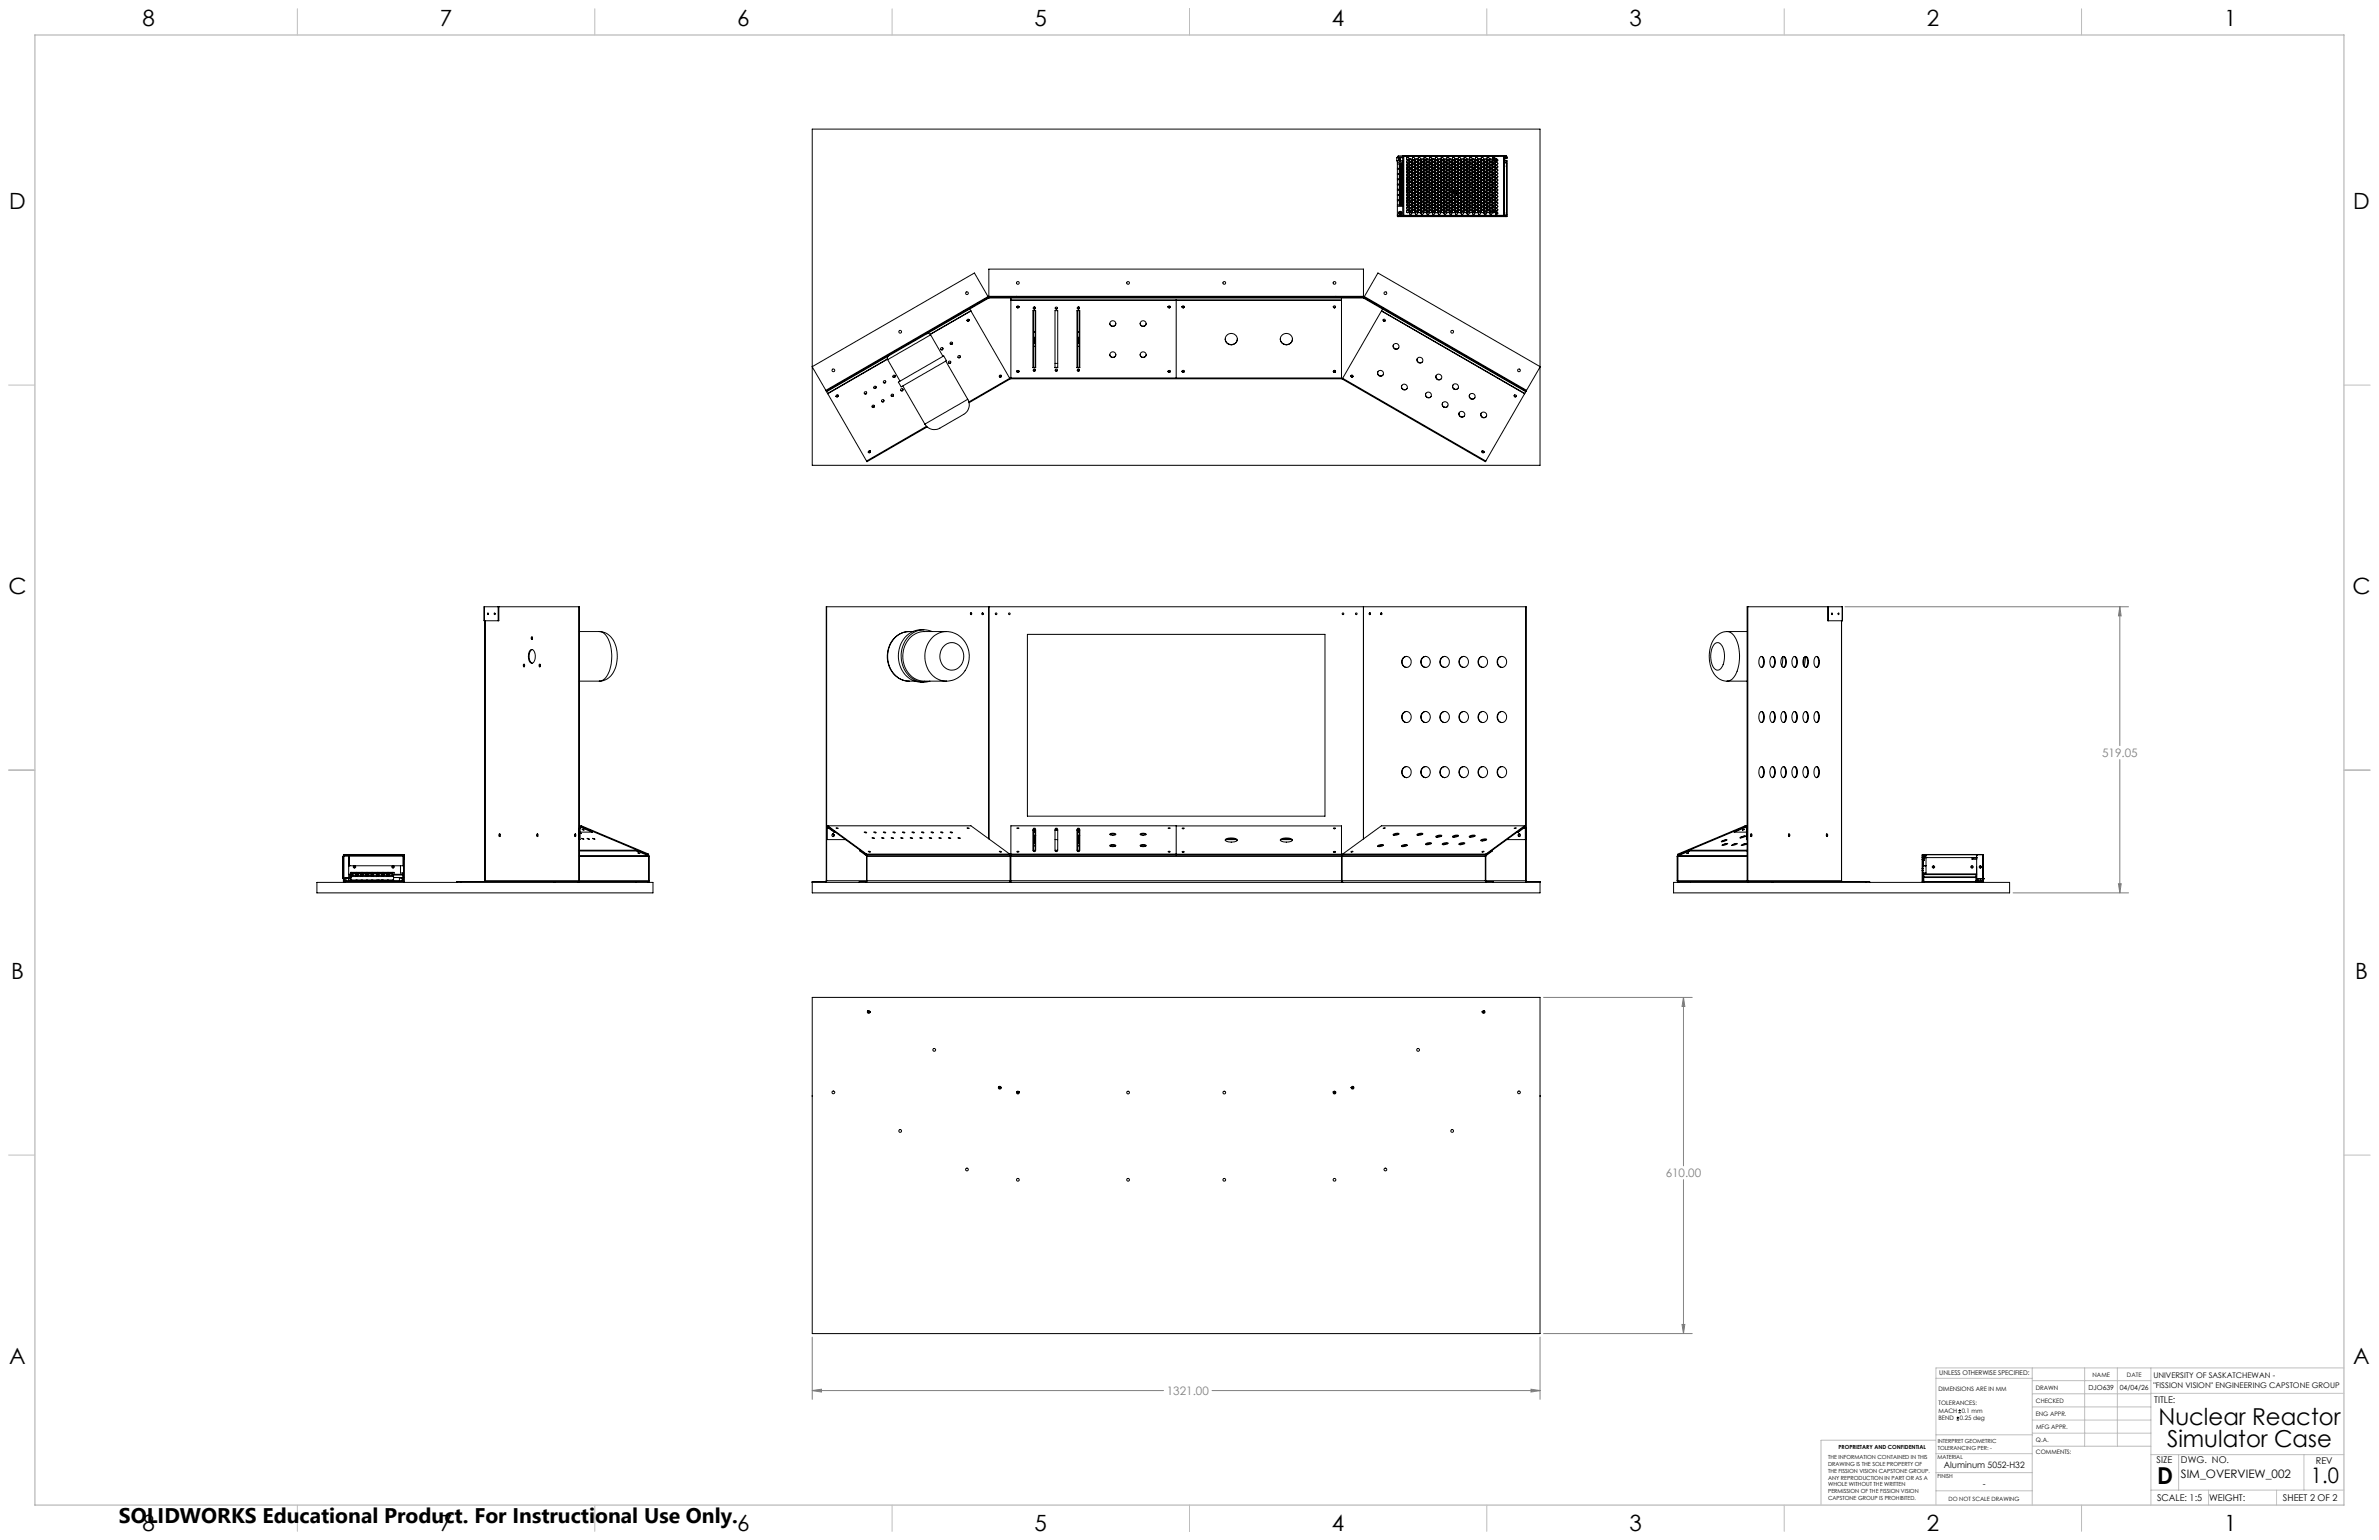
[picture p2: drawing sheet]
<svg xmlns="http://www.w3.org/2000/svg" width="864mm" height="559mm" viewBox="0 0 864 559" stroke-linecap="round" stroke-linejoin="round" font-family="sans-serif">
<defs><g id="words">
<g font-size="8.5">
<text x="783.6" y="517.1">Nuclear Reactor</text>
<text x="786.7" y="525.2">Simulator Case</text>
<text x="783.1" y="538.4">D</text>
</g>
<g font-size="8.1">
<text x="51.7" y="9.3">8</text>
<text x="159.7" y="9.3">7</text>
<text x="267.6" y="9.3">6</text>
<text x="375.6" y="9.3">5</text>
<text x="483.5" y="9.3">4</text>
<text x="591.5" y="9.3">3</text>
<text x="699.4" y="9.3">2</text>
<text x="807.4" y="9.3">1</text>
<text x="3.3" y="76">D</text>
<text x="854.2" y="76">D</text>
<text x="3" y="215.7">C</text>
<text x="853.9" y="215.7">C</text>
<text x="4" y="355.4">B</text>
<text x="854.9" y="355.4">B</text>
<text x="3.3" y="495.1">A</text>
<text x="854.2" y="495.1">A</text>
<text x="51.7" y="555.4">8</text>
<text x="159.7" y="555.4">7</text>
<text x="267.6" y="555.4">6</text>
<text x="375.6" y="555.4">5</text>
<text x="483.5" y="555.4">4</text>
<text x="591.5" y="555.4">3</text>
<text x="699.4" y="555.4">2</text>
<text x="807.4" y="555.4">1</text>
</g>
<text font-size="7.8" x="838.9" y="538.1">1.0</text>
<text font-size="7.7" x="43.2" y="552.5">SOLIDWORKS Educational Product. For Instructional Use Only.</text>
<g font-size="4.2" fill="#808080">
<text x="763.1" y="274.7">519.05</text>
<text x="604.7" y="427.1">610.00</text>
<text x="423.6" y="506.2">1321.00</text>
</g>
<text font-size="4.2" x="791.7" y="536.4">SIM_OVERVIEW_002</text>
<g font-size="3.4">
<text x="782" y="508.9">TITLE:</text>
<text x="782.9" y="531">SIZE</text>
<text x="791.7" y="531">DWG. NO.</text>
<text x="840.7" y="531.1">REV</text>
<text x="783" y="544.6">SCALE: 1:5</text>
<text x="801.9" y="544.7">WEIGHT:</text>
<text x="828.7" y="544.6">SHEET 2 OF 2</text>
</g>
<g font-size="3.2">
<text x="705.6" y="532.7">Aluminum 5052-H32</text>
<text x="719.7" y="539.5">-</text>
</g>
<g font-size="2.8">
<text x="781.7" y="500">UNIVERSITY OF SASKATCHEWAN -</text>
<text x="781.7" y="503.8">&quot;FISSION VISION&quot; ENGINEERING CAPSTONE GROUP</text>
</g>
<g font-size="2.5">
<text x="758.1" y="504.2">DJO639</text>
<text x="769.5" y="504.3">04/04/26</text>
</g>
<text font-size="2.4" x="704" y="499.1">UNLESS OTHERWISE SPECIFIED:</text>
<g font-size="2.2">
<text x="759.6" y="499.5">NAME</text>
<text x="772.1" y="499.6">DATE</text>
<text x="703.7" y="504.7">DIMENSIONS ARE IN MM</text>
<text x="703.7" y="510">TOLERANCES:</text>
<text x="739" y="504.3">DRAWN</text>
<text x="739.1" y="509.2">CHECKED</text>
<text x="703.7" y="512.6">MACH</text>
<text x="703.7" y="515.3">BEND</text>
<text x="711.4" y="515.3">0.25 deg</text>
<text x="712.1" y="512.6">0.1 mm</text>
<text x="739" y="513.8">ENG APPR.</text>
<text x="739.1" y="518.6">MFG APPR.</text>
<text x="739.1" y="523.3">Q.A.</text>
<text x="739.1" y="527.5">COMMENTS:</text>
</g>
<text font-size="2.1" x="707.3" y="544.5">DO NOT SCALE DRAWING</text>
<g font-size="2">
<text x="667.4" y="525.7">PROPRIETARY AND CONFIDENTIAL</text>
<text x="703.4" y="523.5">INTERPRET GEOMETRIC</text>
<text x="703.4" y="526">TOLERANCING PER: -</text>
<text x="663.6" y="529.3">THE INFORMATION CONTAINED IN THIS</text>
<text x="663.6" y="531.8">DRAWING IS THE SOLE PROPERTY OF</text>
<text x="703.3" y="529.6">MATERIAL</text>
<text x="663.6" y="534.3">THE FISSION VISION CAPSTONE GROUP.</text>
<text x="663.6" y="536.8">ANY REPRODUCTION IN PART OR AS A</text>
<text x="663.6" y="539.4">WHOLE WITHOUT THE WRITTEN</text>
<text x="703.3" y="536.4">FINISH</text>
<text x="663.6" y="541.9">PERMISSION OF THE FISSION VISION</text>
<text x="663.6" y="544.4">CAPSTONE GROUP IS PROHIBITED.</text>
</g>
</g></defs>
<g fill="none" stroke="#000" stroke-width=".36">
<path d="M294.9 46.8h264.1v122h-264.1zM507 57.2h.1M507 57.2h2.2M507 57.2v1.2h2.2M507.3 58.4v20.2h.3M507.3 59.5h1.9M507.3 59h1.9M507.8 57.5l.2-.1-.2 .6zM507.9 58.4h.7M508 59.5v1.6M508.2 58.4h.2M508.4 57.6l-.4 .1 .1 .4"/>
<path d="M508.6 59.9l-.3 .3M508.6 59.7a.59 .59 0 0 0-.5 .6 .59 .59 0 0 0 .5 .6M508.6 59.7v.2M508.6 59.7h.2M508.6 59.9v.3h-.3M508.8 59.9l.3 .3M508.8 59.7v.2M508.8 59.7l.4 .3M508.8 59.9v.3h.3M509.2 56.7h.4M509.2 58.5h.1M509.2 58.4l.1 .1"/>
<path d="M509.2 56.6h-1.7l-.2 .6 1.9-.2M509.2 56.7v1.7M509.2 58.5v19.6M509.4 56.5l-.2 .2M509.4 56.5l.2 .2M509.4 56.5h37.3M509.6 56.7v21.4M509.6 56.7h36.3M509.9 56.5h.1M510.6 56.5h.9zM510.7 59l.2 .2M510.9 59.5v.9"/>
<path d="M511 57.1a.46 .46 0 0 0-.4 .5 .46 .46 0 0 0 .5 .4M511 58.3a.46 .46 0 0 0-.4 .5 .46 .46 0 0 0 .5 .4M511 59.5a.46 .46 0 0 0-.4 .5 .46 .46 0 0 0 .5 .4M511.6 56.5h1zM511.7 56.5h.9zM512.1 57.7a.46 .46 0 0 0-.5 .4 .46 .46 0 0 0 .5 .5M512.1 58.9a.46 .46 0 0 0-.5 .4 .46 .46 0 0 0 .5 .5M512.7 56.5h.9zM513.1 57.1a.46 .46 0 0 0-.4 .5 .46 .46 0 0 0 .5 .4M513.1 58.3a.46 .46 0 0 0-.4 .5 .46 .46 0 0 0 .5 .4M513.1 59.5a.46 .46 0 0 0-.4 .5 .46 .46 0 0 0 .5 .4M513.7 56.5h.9z"/>
<path d="M514.2 57.7a.46 .46 0 0 0-.5 .4 .46 .46 0 0 0 .5 .5M514.2 58.9a.46 .46 0 0 0-.5 .4 .46 .46 0 0 0 .5 .5M514.8 56.5h.9zM515.2 57.1a.46 .46 0 0 0-.4 .4 .46 .46 0 0 0 .4 .5M515.2 58.3a.46 .46 0 0 0-.4 .4 .46 .46 0 0 0 .4 .5M515.2 59.5a.46 .46 0 0 0-.4 .4 .46 .46 0 0 0 .4 .5M515.8 56.5h.9zM516.3 57.7a.46 .46 0 0 0-.5 .4 .46 .46 0 0 0 .5 .5M516.3 58.9a.46 .46 0 0 0-.5 .4 .46 .46 0 0 0 .5 .5M516.9 56.5h.8zM516.9 56.5h.9zM517.3 57.1a.46 .46 0 0 0-.4 .4 .46 .46 0 0 0 .4 .5"/>
<path d="M517.3 58.3a.46 .46 0 0 0-.4 .4 .46 .46 0 0 0 .4 .5M517.3 59.5a.46 .46 0 0 0-.4 .4 .46 .46 0 0 0 .4 .5M517.9 56.5h.9zM518.3 57.7a.46 .46 0 0 0-.4 .4 .46 .46 0 0 0 .4 .5M518.3 58.9a.46 .46 0 0 0-.4 .4 .46 .46 0 0 0 .4 .5M518.9 56.5h.9zM519 56.5h.9zM519.4 57.1a.46 .46 0 0 0-.5 .4 .46 .46 0 0 0 .5 .5M519.4 58.3a.46 .46 0 0 0-.5 .4 .46 .46 0 0 0 .5 .5M519.4 59.5a.46 .46 0 0 0-.5 .4 .46 .46 0 0 0 .5 .5M520 56.5h.9zM520.4 57.7a.46 .46 0 0 0-.4 .4 .46 .46 0 0 0 .4 .5"/>
<path d="M520.4 58.9a.46 .46 0 0 0-.4 .4 .46 .46 0 0 0 .4 .5M521 56.5h.9zM521.4 57.1a.46 .46 0 0 0-.4 .4 .46 .46 0 0 0 .4 .5M521.4 58.3a.46 .46 0 0 0-.4 .4 .46 .46 0 0 0 .4 .5M521.4 59.5a.46 .46 0 0 0-.4 .4 .46 .46 0 0 0 .4 .5M522 56.5h1zM522.1 56.5h.9zM522.5 57.7a.46 .46 0 0 0-.5 .4 .46 .46 0 0 0 .5 .5M522.5 58.9a.46 .46 0 0 0-.5 .4 .46 .46 0 0 0 .5 .5M523.1 56.5h.9zM523.5 57.1a.46 .46 0 0 0-.4 .4 .46 .46 0 0 0 .4 .5M523.5 58.3a.46 .46 0 0 0-.4 .4 .46 .46 0 0 0 .4 .5"/>
<path d="M523.5 59.5a.46 .46 0 0 0-.4 .4 .46 .46 0 0 0 .4 .5M524.1 56.5h.9zM524.2 56.5h.8zM524.2 56.5h.9zM524.6 57.7a.46 .46 0 0 0-.5 .4 .46 .46 0 0 0 .5 .5M524.6 58.9a.46 .46 0 0 0-.5 .4 .46 .46 0 0 0 .5 .5M525.2 56.5h.9zM525.6 57.1a.46 .46 0 0 0-.5 .4 .46 .46 0 0 0 .5 .5M525.6 58.3a.46 .46 0 0 0-.5 .4 .46 .46 0 0 0 .5 .5M525.6 59.5a.46 .46 0 0 0-.5 .4 .46 .46 0 0 0 .5 .5M526.2 56.5h.9zM526.2 56.5h1z"/>
<path d="M526.7 57.7a.46 .46 0 0 0-.5 .4 .46 .46 0 0 0 .5 .5M526.7 58.9a.46 .46 0 0 0-.5 .4 .46 .46 0 0 0 .5 .5M527.3 56.5h.8zM527.7 57.1a.46 .46 0 0 0-.5 .4 .46 .46 0 0 0 .5 .5M527.7 58.3a.46 .46 0 0 0-.5 .4 .46 .46 0 0 0 .5 .5M527.7 59.5a.46 .46 0 0 0-.5 .4 .46 .46 0 0 0 .5 .5M528.3 56.5h.9zM528.7 57.7a.46 .46 0 0 0-.4 .4 .46 .46 0 0 0 .4 .5M528.7 58.9a.46 .46 0 0 0-.4 .4 .46 .46 0 0 0 .4 .5M529.3 56.5h.9zM529.8 57.1a.46 .46 0 0 0-.5 .4 .46 .46 0 0 0 .5 .5M529.8 58.3a.46 .46 0 0 0-.5 .4 .46 .46 0 0 0 .5 .5"/>
<path d="M529.8 59.5a.46 .46 0 0 0-.5 .4 .46 .46 0 0 0 .5 .5M530.4 56.5h.8zM530.4 56.5h.9zM530.8 57.7a.46 .46 0 0 0-.4 .5 .46 .46 0 0 0 .4 .4M530.8 58.9a.46 .46 0 0 0-.4 .5 .46 .46 0 0 0 .4 .4M531.4 56.5h.9zM531.8 57.1a.46 .46 0 0 0-.4 .4 .46 .46 0 0 0 .4 .5M531.8 58.3a.46 .46 0 0 0-.4 .4 .46 .46 0 0 0 .4 .5M531.8 59.5a.46 .46 0 0 0-.4 .4 .46 .46 0 0 0 .4 .5M532.4 56.5h.9zM532.5 56.5h.9zM532.9 57.7a.46 .46 0 0 0-.5 .5 .46 .46 0 0 0 .5 .4"/>
<path d="M532.9 58.9a.46 .46 0 0 0-.5 .5 .46 .46 0 0 0 .5 .4M533.5 56.5h.9zM533.9 57.1a.46 .46 0 0 0-.4 .4 .46 .46 0 0 0 .4 .5M533.9 58.3a.46 .46 0 0 0-.4 .4 .46 .46 0 0 0 .4 .5M533.9 59.5a.46 .46 0 0 0-.4 .4 .46 .46 0 0 0 .4 .5M534.5 56.5h.9zM534.6 56.5h.8zM535 57.7a.46 .46 0 0 0-.5 .5 .46 .46 0 0 0 .5 .4M535 58.9a.46 .46 0 0 0-.5 .5 .46 .46 0 0 0 .5 .4M535.6 56.5h.9zM536 57.1a.46 .46 0 0 0-.4 .4 .46 .46 0 0 0 .4 .5M536 58.3a.46 .46 0 0 0-.4 .4 .46 .46 0 0 0 .4 .5"/>
<path d="M536 59.5a.46 .46 0 0 0-.4 .4 .46 .46 0 0 0 .4 .5M536.6 56.5h.9zM537 57.7a.46 .46 0 0 0-.4 .5 .46 .46 0 0 0 .5 .4M537 58.9a.46 .46 0 0 0-.4 .5 .46 .46 0 0 0 .5 .4M537.6 56.5h1zM537.7 56.5h.9zM538.1 57.1a.46 .46 0 0 0-.5 .4 .46 .46 0 0 0 .5 .5M538.1 58.3a.46 .46 0 0 0-.5 .4 .46 .46 0 0 0 .5 .5M538.1 59.5a.46 .46 0 0 0-.5 .4 .46 .46 0 0 0 .5 .5M538.7 56.5h.9zM539.1 57.7a.46 .46 0 0 0-.4 .5 .46 .46 0 0 0 .5 .4M539.1 58.9a.46 .46 0 0 0-.4 .5 .46 .46 0 0 0 .5 .4"/>
<path d="M539.7 56.5h.9zM539.8 56.5h.8zM539.8 56.5h.9zM540.2 57.1a.46 .46 0 0 0-.5 .4 .46 .46 0 0 0 .5 .5M540.2 58.3a.46 .46 0 0 0-.5 .4 .46 .46 0 0 0 .5 .5M540.2 59.5a.46 .46 0 0 0-.5 .4 .46 .46 0 0 0 .5 .5M540.8 56.5h.9zM541.2 57.7a.46 .46 0 0 0-.4 .4 .46 .46 0 0 0 .4 .5M541.2 58.9a.46 .46 0 0 0-.4 .4 .46 .46 0 0 0 .4 .5M541.8 56.5h.9zM542.3 57.1a.46 .46 0 0 0-.5 .4 .46 .46 0 0 0 .5 .5M542.3 59.5a.46 .46 0 0 0-.5 .4 .46 .46 0 0 0 .5 .5"/>
<path d="M542.4 58.3l.1 .1M542.6 58.5a.46 .46 0 0 0-.7 0 .46 .46 0 0 0 .4 .7M542.6 57.3l-.4 .2-.1 .5M542.7 57.6l-.3 .4M542.7 57.4l-.5 .2v.4M542.9 56.5h.8zM542.9 56.5h.9zM543 58.4l.3-.7a.46 .46 0 0 0-.4 .4 .46 .46 0 0 0 .4 .5M543 57.9l-.1 .2M543.1 57.7l-.2 .6M543.3 58.9a.46 .46 0 0 0-.4 .4 .46 .46 0 0 0 .4 .5M545.9 56.7h.1"/>
<path d="M545.9 56.7l.1 21.5M546 56.5h.1M546 56.6h.1M546 56.6l-.1 .1M546 56.7h.1M546 58.9h.1M546 56.5v.1M546 56.6v21.6M546 59.1h.9M546 57.1v.8zM546 56.6v2.2M546 57.1h.7"/>
<path d="M546.7 56.5l.4 1h-.5a.35 .35 0 0 0-.4 .4 .35 .35 0 0 0 .4 .3h.5v.5h-.4v.4M546.7 57.1h.1M546.7 56.5v.6M546.9 59.1v18.9M507.3 78.3h.3M507.3 74.9h1.9M507.3 74.4h1.9M507.3 72.8h1.9M507.3 72.5h1.9M507.3 70.9h1.9M507.3 70.6h1.9M507.3 69h1.9"/>
<path d="M507.3 68.7h1.9M507.3 67.1h1.9M507.3 66.8h1.9M507.3 65.2h1.9M507.3 64.9h1.9M507.3 63.3h1.9M507.3 63h1.9M507.3 61.4h1.9M507.3 61.1h1.9M507.3 78l.2 .2h1.7M507.6 78.3h39.1M507.6 78.3v.3"/>
<path d="M507.6 78.6h39.1M508.3 62.1v.2M508.3 62.3l.3 .3M508.3 60.2v.2M508.3 60.4l.3 .3M508.3 64v.2M508.3 64.2l.3 .3M508.3 65.9v.2M508.3 66.1l.3 .3M508.3 67.8v.2M508.3 68l.3 .3M508.3 69.7v.2"/>
<path d="M508.3 69.9l.3 .3M508.3 71.6v.2M508.3 71.8l.3 .3M508.3 73.5v.2M508.3 73.7l.3 .3M508.3 60.4h.3v.3M508.3 62.3h.3v.3M508.3 66.1h.3v.3M508.3 64.2h.3v.3M508.3 68h.3v.3M508.3 69.9h.3v.3M508.3 71.8h.3v.3"/>
<path d="M508.3 73.7h.3v.3M508.6 61.8l-.3 .3M508.6 62.6v.2M508.6 61.6a.61 .61 0 0 0-.5 .6 .61 .61 0 0 0 .5 .6M508.6 61.6v.2M508.6 60.7v.2M508.6 63.7l-.3 .3M508.6 64.5v.2M508.6 63.5a.61 .61 0 0 0-.5 .6 .61 .61 0 0 0 .5 .6M508.6 63.5v.2M508.6 65.6l-.3 .3M508.6 66.4v.2"/>
<path d="M508.6 65.4a.61 .61 0 0 0-.5 .6 .61 .61 0 0 0 .5 .6M508.6 65.4v.2M508.6 67.5l-.3 .3M508.6 68.3v.2M508.6 67.3a.61 .61 0 0 0-.5 .6 .61 .61 0 0 0 .5 .6M508.6 67.3v.2M508.6 69.4l-.3 .3M508.6 70.2v.2M508.6 69.2a.59 .59 0 0 0-.5 .6 .59 .59 0 0 0 .5 .6M508.6 69.2v.2M508.6 71.3l-.3 .3M508.6 72.1v.2"/>
<path d="M508.6 71.1a.59 .59 0 0 0-.5 .6 .59 .59 0 0 0 .5 .6M508.6 71.1v.2M508.6 73.2l-.3 .3M508.6 74v.2M508.6 73a.59 .59 0 0 0-.5 .6 .59 .59 0 0 0 .5 .6M508.6 73v.2M508.6 60.9h.2M508.6 61.6h.2M508.6 62.8h.2M508.6 64.7h.2M508.6 63.5h.2M508.6 65.4h.2"/>
<path d="M508.6 66.6h.2M508.6 68.5h.2M508.6 67.3h.2M508.6 70.4h.2M508.6 69.2h.2M508.6 72.3h.2M508.6 71.1h.2M508.6 74.2h.2M508.6 73h.2M508.6 61.8v.3h-.3M508.6 63.7v.3h-.3M508.6 65.6v.3h-.3"/>
<path d="M508.6 67.5v.3h-.3M508.6 69.4v.3h-.3M508.6 71.3v.3h-.3M508.6 73.2v.3h-.3M508.8 60.7v.2M508.8 61.8l.3 .3M508.8 61.6v.2M508.8 61.6l.4 .3M508.8 62.6v.2M508.8 65.6l.3 .3M508.8 65.4v.2M508.8 65.4l.4 .3"/>
<path d="M508.8 66.4v.2M508.8 67.5l.3 .3M508.8 67.3v.2M508.8 67.3l.4 .3M508.8 68.3v.2M508.8 63.7l.3 .3M508.8 63.5v.2M508.8 63.5l.4 .3M508.8 64.5v.2M508.8 71.3l.3 .3M508.8 71.1v.2M508.8 71.1l.4 .3"/>
<path d="M508.8 72.1v.2M508.8 69.4l.3 .3M508.8 69.2v.2M508.8 69.2l.4 .3M508.8 70.2v.2M508.8 73.2l.3 .3M508.8 73v.2M508.8 73l.4 .3M508.8 74v.2M508.8 61.8v.3h.3M508.8 63.7v.3h.3M508.8 65.6v.3h.3"/>
<path d="M508.8 67.5v.3h.3M508.8 69.4v.3h.3M508.8 71.3v.3h.3M508.8 73.2v.3h.3M509.1 60.4l-.3 .3M509.1 60.4h.1M509.1 60.2h.1M509.1 62.3l-.3 .3M509.1 62.3h.1M509.1 62.1h.1M509.1 66.1l-.3 .3M509.1 66.1h.1"/>
<path d="M509.1 65.9h.1M509.1 68l-.3 .3M509.1 68h.1M509.1 67.8h.1M509.1 64.2l-.3 .3M509.1 64.2h.1M509.1 64h.1M509.1 71.8l-.3 .3M509.1 71.8h.1M509.1 71.6h.1M509.1 69.9l-.3 .3M509.1 69.9h.1"/>
<path d="M509.1 69.7h.1M509.1 73.7l-.3 .3M509.1 73.7h.1M509.1 73.5h.1M509.1 60.4h-.3v.3M509.1 62.3h-.3v.3M509.1 64.2h-.3v.3M509.1 66.1h-.3v.3M509.1 68h-.3v.3M509.1 69.9h-.3v.3M509.1 71.8h-.3v.3M509.1 73.7h-.3v.3"/>
<path d="M509.2 60.6l-.4 .3M509.2 62.5l-.4 .3M509.2 66.3l-.4 .3M509.2 68.2l-.4 .3M509.2 64.5l-.4 .2M509.2 72l-.4 .3M509.2 70.1l-.4 .3M509.2 73.9l-.4 .3M509.2 78.1h.4M509.2 61.5h-1.2v1.4h1.2M509.2 63.4h-1.2v1.4h1.2M509.2 65.3h-1.2v1.4h1.2"/>
<path d="M509.2 67.1h-1.2v1.6h1.2M509.2 69h-1.2v1.6h1.2M509.2 70.9h-1.2v1.6h1.2M509.2 72.8h-1.2v1.6h1.2M509.6 78.1l36.4 .1M510.9 60.7v.9M510.9 61.9v.9M510.9 63.1v.9M510.9 64.3v.9M510.9 65.5v.9M510.9 66.7v.9M510.9 67.9v.9"/>
<path d="M510.9 69.1v.9M510.9 70.3v.9M510.9 71.5v.9M510.9 72.7v.9M510.9 73.9v.9M511 60.7a.46 .46 0 0 0-.4 .5 .46 .46 0 0 0 .5 .4M511 61.9a.46 .46 0 0 0-.4 .5 .46 .46 0 0 0 .5 .4M511 63.1a.46 .46 0 0 0-.4 .5 .46 .46 0 0 0 .5 .4M511 64.3a.46 .46 0 0 0-.4 .5 .46 .46 0 0 0 .5 .4M511 65.5a.44 .44 0 0 0-.4 .5 .44 .44 0 0 0 .5 .4M511 66.7a.44 .44 0 0 0-.4 .5 .44 .44 0 0 0 .5 .4M511 67.9a.44 .44 0 0 0-.4 .5 .44 .44 0 0 0 .5 .4"/>
<path d="M511 69.1a.44 .44 0 0 0-.4 .5 .44 .44 0 0 0 .5 .4M511 70.3a.44 .44 0 0 0-.4 .5 .44 .44 0 0 0 .5 .4M511 71.5a.44 .44 0 0 0-.4 .5 .44 .44 0 0 0 .5 .4M511 72.7a.44 .44 0 0 0-.4 .5 .44 .44 0 0 0 .5 .4M511 73.9a.44 .44 0 0 0-.4 .5 .44 .44 0 0 0 .5 .4M511 75.1a.44 .44 0 0 0-.4 .5 .44 .44 0 0 0 .5 .4M511 76.3a.44 .44 0 0 0-.4 .5 .44 .44 0 0 0 .5 .4M512.1 60.1a.46 .46 0 0 0-.5 .4 .46 .46 0 0 0 .5 .5M512.1 61.3a.46 .46 0 0 0-.5 .4 .46 .46 0 0 0 .5 .5M512.1 62.5a.46 .46 0 0 0-.5 .4 .46 .46 0 0 0 .5 .5M512.1 63.7a.46 .46 0 0 0-.5 .4 .46 .46 0 0 0 .5 .5M512.1 64.9a.46 .46 0 0 0-.5 .4 .46 .46 0 0 0 .5 .5"/>
<path d="M512.1 66.1a.44 .44 0 0 0-.5 .5 .44 .44 0 0 0 .5 .4M512.1 67.3a.44 .44 0 0 0-.5 .5 .44 .44 0 0 0 .5 .4M512.1 68.5a.44 .44 0 0 0-.5 .5 .44 .44 0 0 0 .5 .4M512.1 69.7a.44 .44 0 0 0-.5 .4 .44 .44 0 0 0 .5 .5M512.1 70.9a.44 .44 0 0 0-.5 .4 .44 .44 0 0 0 .5 .5M512.1 72.1a.44 .44 0 0 0-.5 .4 .44 .44 0 0 0 .5 .5M512.1 73.3a.44 .44 0 0 0-.5 .4 .44 .44 0 0 0 .5 .5M512.1 74.5a.44 .44 0 0 0-.5 .4 .44 .44 0 0 0 .5 .5M512.1 75.7a.44 .44 0 0 0-.5 .4 .44 .44 0 0 0 .5 .5M512.1 76.9a.44 .44 0 0 0-.5 .4 .44 .44 0 0 0 .5 .5M512.5 78.3h.1M512.8 78.3h.1"/>
<path d="M513.1 60.7a.46 .46 0 0 0-.4 .5 .46 .46 0 0 0 .5 .4M513.1 61.9a.46 .46 0 0 0-.4 .5 .46 .46 0 0 0 .5 .4M513.1 63.1a.46 .46 0 0 0-.4 .5 .46 .46 0 0 0 .5 .4M513.1 64.3a.46 .46 0 0 0-.4 .5 .46 .46 0 0 0 .5 .4M513.1 65.5a.44 .44 0 0 0-.4 .5 .44 .44 0 0 0 .5 .4M513.1 66.7a.44 .44 0 0 0-.4 .5 .44 .44 0 0 0 .5 .4M513.1 67.9a.44 .44 0 0 0-.4 .5 .44 .44 0 0 0 .5 .4M513.1 69.1a.44 .44 0 0 0-.4 .5 .44 .44 0 0 0 .5 .4M513.1 70.3a.44 .44 0 0 0-.4 .5 .44 .44 0 0 0 .5 .4M513.1 71.5a.44 .44 0 0 0-.4 .5 .44 .44 0 0 0 .5 .4M513.1 72.7a.44 .44 0 0 0-.4 .5 .44 .44 0 0 0 .5 .4M513.1 73.9a.44 .44 0 0 0-.4 .5 .44 .44 0 0 0 .5 .4"/>
<path d="M513.1 75.1a.44 .44 0 0 0-.4 .5 .44 .44 0 0 0 .5 .4M513.1 76.3a.44 .44 0 0 0-.4 .5 .44 .44 0 0 0 .5 .4M514.2 60.1a.46 .46 0 0 0-.5 .4 .46 .46 0 0 0 .5 .5M514.2 61.3a.46 .46 0 0 0-.5 .4 .46 .46 0 0 0 .5 .5M514.2 62.5a.46 .46 0 0 0-.5 .4 .46 .46 0 0 0 .5 .5M514.2 63.7a.46 .46 0 0 0-.5 .4 .46 .46 0 0 0 .5 .5M514.2 64.9a.46 .46 0 0 0-.5 .4 .46 .46 0 0 0 .5 .5M514.2 66.1a.44 .44 0 0 0-.5 .5 .44 .44 0 0 0 .5 .4M514.2 67.3a.44 .44 0 0 0-.5 .5 .44 .44 0 0 0 .5 .4M514.2 68.5a.44 .44 0 0 0-.5 .5 .44 .44 0 0 0 .5 .4M514.2 69.7a.44 .44 0 0 0-.5 .4 .44 .44 0 0 0 .5 .5M514.2 70.9a.44 .44 0 0 0-.5 .4 .44 .44 0 0 0 .5 .5"/>
<path d="M514.2 72.1a.44 .44 0 0 0-.5 .4 .44 .44 0 0 0 .5 .5M514.2 73.3a.44 .44 0 0 0-.5 .4 .44 .44 0 0 0 .5 .5M514.2 74.5a.44 .44 0 0 0-.5 .4 .44 .44 0 0 0 .5 .5M514.2 75.7a.44 .44 0 0 0-.5 .4 .44 .44 0 0 0 .5 .5M514.2 76.9a.44 .44 0 0 0-.5 .4 .44 .44 0 0 0 .5 .5M515.2 60.7a.46 .46 0 0 0-.4 .4 .46 .46 0 0 0 .4 .5M515.2 61.9a.46 .46 0 0 0-.4 .4 .46 .46 0 0 0 .4 .5M515.2 63.1a.46 .46 0 0 0-.4 .4 .46 .46 0 0 0 .4 .5M515.2 64.3a.46 .46 0 0 0-.4 .4 .46 .46 0 0 0 .4 .5M515.2 65.5a.44 .44 0 0 0-.4 .5 .44 .44 0 0 0 .4 .4M515.2 66.7a.44 .44 0 0 0-.4 .5 .44 .44 0 0 0 .4 .4M515.2 67.9a.44 .44 0 0 0-.4 .5 .44 .44 0 0 0 .4 .4"/>
<path d="M515.2 69.1a.44 .44 0 0 0-.4 .5 .44 .44 0 0 0 .4 .4M515.2 70.3a.44 .44 0 0 0-.4 .4 .44 .44 0 0 0 .4 .5M515.2 71.5a.44 .44 0 0 0-.4 .4 .44 .44 0 0 0 .4 .5M515.2 72.7a.44 .44 0 0 0-.4 .4 .44 .44 0 0 0 .4 .5M515.2 73.9a.44 .44 0 0 0-.4 .4 .44 .44 0 0 0 .4 .5M515.2 75.1a.44 .44 0 0 0-.4 .4 .44 .44 0 0 0 .4 .5M515.2 76.3a.44 .44 0 0 0-.4 .4 .44 .44 0 0 0 .4 .5M516.3 60.1a.46 .46 0 0 0-.5 .4 .46 .46 0 0 0 .5 .5M516.3 61.3a.46 .46 0 0 0-.5 .4 .46 .46 0 0 0 .5 .5M516.3 62.5a.46 .46 0 0 0-.5 .4 .46 .46 0 0 0 .5 .5M516.3 63.7a.46 .46 0 0 0-.5 .4 .46 .46 0 0 0 .5 .5M516.3 64.9a.46 .46 0 0 0-.5 .4 .46 .46 0 0 0 .5 .5"/>
<path d="M516.3 66.1a.44 .44 0 0 0-.5 .5 .44 .44 0 0 0 .5 .4M516.3 67.3a.44 .44 0 0 0-.5 .5 .44 .44 0 0 0 .5 .4M516.3 68.5a.44 .44 0 0 0-.5 .5 .44 .44 0 0 0 .5 .4M516.3 69.7a.44 .44 0 0 0-.5 .4 .44 .44 0 0 0 .5 .5M516.3 70.9a.44 .44 0 0 0-.5 .4 .44 .44 0 0 0 .5 .5M516.3 72.1a.44 .44 0 0 0-.5 .4 .44 .44 0 0 0 .5 .5M516.3 73.3a.44 .44 0 0 0-.5 .4 .44 .44 0 0 0 .5 .5M516.3 74.5a.44 .44 0 0 0-.5 .4 .44 .44 0 0 0 .5 .5M516.3 75.7a.44 .44 0 0 0-.5 .4 .44 .44 0 0 0 .5 .5M516.3 76.9a.44 .44 0 0 0-.5 .4 .44 .44 0 0 0 .5 .5M517.3 60.7a.46 .46 0 0 0-.4 .4 .46 .46 0 0 0 .4 .5M517.3 61.9a.46 .46 0 0 0-.4 .4 .46 .46 0 0 0 .4 .5"/>
<path d="M517.3 63.1a.46 .46 0 0 0-.4 .4 .46 .46 0 0 0 .4 .5M517.3 64.3a.46 .46 0 0 0-.4 .4 .46 .46 0 0 0 .4 .5M517.3 65.5a.44 .44 0 0 0-.4 .5 .44 .44 0 0 0 .4 .4M517.3 66.7a.44 .44 0 0 0-.4 .5 .44 .44 0 0 0 .4 .4M517.3 67.9a.44 .44 0 0 0-.4 .5 .44 .44 0 0 0 .4 .4M517.3 69.1a.44 .44 0 0 0-.4 .5 .44 .44 0 0 0 .4 .4M517.3 70.3a.44 .44 0 0 0-.4 .4 .44 .44 0 0 0 .4 .5M517.3 71.5a.44 .44 0 0 0-.4 .4 .44 .44 0 0 0 .4 .5M517.3 72.7a.44 .44 0 0 0-.4 .4 .44 .44 0 0 0 .4 .5M517.3 73.9a.44 .44 0 0 0-.4 .4 .44 .44 0 0 0 .4 .5M517.3 75.1a.44 .44 0 0 0-.4 .4 .44 .44 0 0 0 .4 .5M517.3 76.3a.44 .44 0 0 0-.4 .4 .44 .44 0 0 0 .4 .5"/>
<path d="M518.3 60.1a.46 .46 0 0 0-.4 .4 .46 .46 0 0 0 .4 .5M518.3 61.3a.46 .46 0 0 0-.4 .4 .46 .46 0 0 0 .4 .5M518.3 62.5a.46 .46 0 0 0-.4 .4 .46 .46 0 0 0 .4 .5M518.3 63.7a.46 .46 0 0 0-.4 .4 .46 .46 0 0 0 .4 .5M518.3 64.9a.46 .46 0 0 0-.4 .4 .46 .46 0 0 0 .4 .5M518.3 66.1a.44 .44 0 0 0-.4 .5 .44 .44 0 0 0 .4 .4M518.3 67.3a.44 .44 0 0 0-.4 .5 .44 .44 0 0 0 .4 .4M518.3 68.5a.44 .44 0 0 0-.4 .5 .44 .44 0 0 0 .4 .4M518.3 69.7a.44 .44 0 0 0-.4 .4 .44 .44 0 0 0 .4 .5M518.3 70.9a.44 .44 0 0 0-.4 .4 .44 .44 0 0 0 .4 .5M518.3 72.1a.44 .44 0 0 0-.4 .4 .44 .44 0 0 0 .4 .5M518.3 73.3a.44 .44 0 0 0-.4 .4 .44 .44 0 0 0 .4 .5"/>
<path d="M518.3 74.5a.44 .44 0 0 0-.4 .4 .44 .44 0 0 0 .4 .5M518.3 75.7a.44 .44 0 0 0-.4 .4 .44 .44 0 0 0 .4 .5M518.3 76.9a.44 .44 0 0 0-.4 .4 .44 .44 0 0 0 .4 .5M519.4 60.7a.46 .46 0 0 0-.5 .4 .46 .46 0 0 0 .5 .5M519.4 61.9a.46 .46 0 0 0-.5 .4 .46 .46 0 0 0 .5 .5M519.4 63.1a.46 .46 0 0 0-.5 .4 .46 .46 0 0 0 .5 .5M519.4 64.3a.46 .46 0 0 0-.5 .4 .46 .46 0 0 0 .5 .5M519.4 65.5a.44 .44 0 0 0-.5 .5 .44 .44 0 0 0 .5 .4M519.4 66.7a.44 .44 0 0 0-.5 .5 .44 .44 0 0 0 .5 .4M519.4 67.9a.44 .44 0 0 0-.5 .5 .44 .44 0 0 0 .5 .4M519.4 69.1a.44 .44 0 0 0-.5 .5 .44 .44 0 0 0 .5 .4M519.4 70.3a.44 .44 0 0 0-.5 .4 .44 .44 0 0 0 .5 .5"/>
<path d="M519.4 71.5a.44 .44 0 0 0-.5 .4 .44 .44 0 0 0 .5 .5M519.4 72.7a.44 .44 0 0 0-.5 .4 .44 .44 0 0 0 .5 .5M519.4 73.9a.44 .44 0 0 0-.5 .4 .44 .44 0 0 0 .5 .5M519.4 75.1a.44 .44 0 0 0-.5 .4 .44 .44 0 0 0 .5 .5M519.4 76.3a.44 .44 0 0 0-.5 .4 .44 .44 0 0 0 .5 .5M520.4 60.1a.46 .46 0 0 0-.4 .4 .46 .46 0 0 0 .4 .5M520.4 61.3a.46 .46 0 0 0-.4 .4 .46 .46 0 0 0 .4 .5M520.4 62.5a.46 .46 0 0 0-.4 .4 .46 .46 0 0 0 .4 .5M520.4 63.7a.46 .46 0 0 0-.4 .4 .46 .46 0 0 0 .4 .5M520.4 64.9a.46 .46 0 0 0-.4 .4 .46 .46 0 0 0 .4 .5M520.4 66.1a.44 .44 0 0 0-.4 .5 .44 .44 0 0 0 .4 .4M520.4 67.3a.44 .44 0 0 0-.4 .5 .44 .44 0 0 0 .4 .4"/>
<path d="M520.4 68.5a.44 .44 0 0 0-.4 .5 .44 .44 0 0 0 .4 .4M520.4 69.7a.44 .44 0 0 0-.4 .4 .44 .44 0 0 0 .4 .5M520.4 70.9a.44 .44 0 0 0-.4 .4 .44 .44 0 0 0 .4 .5M520.4 72.1a.44 .44 0 0 0-.4 .4 .44 .44 0 0 0 .4 .5M520.4 73.3a.44 .44 0 0 0-.4 .4 .44 .44 0 0 0 .4 .5M520.4 74.5a.44 .44 0 0 0-.4 .4 .44 .44 0 0 0 .4 .5M520.4 75.7a.44 .44 0 0 0-.4 .4 .44 .44 0 0 0 .4 .5M520.4 76.9a.44 .44 0 0 0-.4 .4 .44 .44 0 0 0 .4 .5M521.4 60.7a.46 .46 0 0 0-.4 .4 .46 .46 0 0 0 .4 .5M521.4 61.9a.46 .46 0 0 0-.4 .4 .46 .46 0 0 0 .4 .5M521.4 63.1a.46 .46 0 0 0-.4 .4 .46 .46 0 0 0 .4 .5M521.4 64.3a.46 .46 0 0 0-.4 .4 .46 .46 0 0 0 .4 .5"/>
<path d="M521.4 65.5a.44 .44 0 0 0-.4 .5 .44 .44 0 0 0 .4 .4M521.4 66.7a.44 .44 0 0 0-.4 .5 .44 .44 0 0 0 .4 .4M521.4 67.9a.44 .44 0 0 0-.4 .5 .44 .44 0 0 0 .4 .4M521.4 69.1a.44 .44 0 0 0-.4 .5 .44 .44 0 0 0 .4 .4M521.4 70.3a.44 .44 0 0 0-.4 .4 .44 .44 0 0 0 .4 .5M521.4 71.5a.44 .44 0 0 0-.4 .4 .44 .44 0 0 0 .4 .5M521.4 72.7a.44 .44 0 0 0-.4 .4 .44 .44 0 0 0 .4 .5M521.4 73.9a.44 .44 0 0 0-.4 .4 .44 .44 0 0 0 .4 .5M521.4 75.1a.44 .44 0 0 0-.4 .4 .44 .44 0 0 0 .4 .5M521.4 76.3a.44 .44 0 0 0-.4 .4 .44 .44 0 0 0 .4 .5M522.5 60.1a.46 .46 0 0 0-.5 .4 .46 .46 0 0 0 .5 .5M522.5 61.3a.46 .46 0 0 0-.5 .4 .46 .46 0 0 0 .5 .5"/>
<path d="M522.5 62.5a.46 .46 0 0 0-.5 .4 .46 .46 0 0 0 .5 .5M522.5 63.7a.46 .46 0 0 0-.5 .4 .46 .46 0 0 0 .5 .5M522.5 64.9a.46 .46 0 0 0-.5 .4 .46 .46 0 0 0 .5 .5M522.5 66.1a.44 .44 0 0 0-.5 .5 .44 .44 0 0 0 .5 .4M522.5 67.3a.44 .44 0 0 0-.5 .5 .44 .44 0 0 0 .5 .4M522.5 68.5a.44 .44 0 0 0-.5 .5 .44 .44 0 0 0 .5 .4M522.5 69.7a.44 .44 0 0 0-.5 .4 .44 .44 0 0 0 .5 .5M522.5 70.9a.44 .44 0 0 0-.5 .4 .44 .44 0 0 0 .5 .5M522.5 72.1a.44 .44 0 0 0-.5 .4 .44 .44 0 0 0 .5 .5M522.5 73.3a.44 .44 0 0 0-.5 .4 .44 .44 0 0 0 .5 .5M522.5 74.5a.44 .44 0 0 0-.5 .4 .44 .44 0 0 0 .5 .5M522.5 75.7a.44 .44 0 0 0-.5 .4 .44 .44 0 0 0 .5 .5"/>
<path d="M522.5 76.9a.44 .44 0 0 0-.5 .4 .44 .44 0 0 0 .5 .5M523.5 60.7a.46 .46 0 0 0-.4 .4 .46 .46 0 0 0 .4 .5M523.5 61.9a.46 .46 0 0 0-.4 .4 .46 .46 0 0 0 .4 .5M523.5 63.1a.46 .46 0 0 0-.4 .4 .46 .46 0 0 0 .4 .5M523.5 64.3a.46 .46 0 0 0-.4 .4 .46 .46 0 0 0 .4 .5M523.5 65.5a.44 .44 0 0 0-.4 .5 .44 .44 0 0 0 .4 .4M523.5 66.7a.44 .44 0 0 0-.4 .5 .44 .44 0 0 0 .4 .4M523.5 67.9a.44 .44 0 0 0-.4 .5 .44 .44 0 0 0 .4 .4M523.5 69.1a.44 .44 0 0 0-.4 .5 .44 .44 0 0 0 .4 .4M523.5 70.3a.44 .44 0 0 0-.4 .4 .44 .44 0 0 0 .4 .5M523.5 71.5a.44 .44 0 0 0-.4 .4 .44 .44 0 0 0 .4 .5M523.5 72.7a.44 .44 0 0 0-.4 .4 .44 .44 0 0 0 .4 .5"/>
<path d="M523.5 73.9a.44 .44 0 0 0-.4 .4 .44 .44 0 0 0 .4 .5M523.5 75.1a.44 .44 0 0 0-.4 .4 .44 .44 0 0 0 .4 .5M523.5 76.3a.44 .44 0 0 0-.4 .4 .44 .44 0 0 0 .4 .5M524.6 60.1a.46 .46 0 0 0-.5 .4 .46 .46 0 0 0 .5 .5M524.6 61.3a.46 .46 0 0 0-.5 .4 .46 .46 0 0 0 .5 .5M524.6 62.5a.46 .46 0 0 0-.5 .4 .46 .46 0 0 0 .5 .5M524.6 63.7a.46 .46 0 0 0-.5 .4 .46 .46 0 0 0 .5 .5M524.6 64.9a.46 .46 0 0 0-.5 .4 .46 .46 0 0 0 .5 .5M524.6 66.1a.44 .44 0 0 0-.5 .5 .44 .44 0 0 0 .5 .4M524.6 67.3a.44 .44 0 0 0-.5 .5 .44 .44 0 0 0 .5 .4M524.6 68.5a.44 .44 0 0 0-.5 .5 .44 .44 0 0 0 .5 .4M524.6 69.7a.44 .44 0 0 0-.5 .4 .44 .44 0 0 0 .5 .5"/>
<path d="M524.6 70.9a.44 .44 0 0 0-.5 .4 .44 .44 0 0 0 .5 .5M524.6 72.1a.44 .44 0 0 0-.5 .4 .44 .44 0 0 0 .5 .5M524.6 73.3a.44 .44 0 0 0-.5 .4 .44 .44 0 0 0 .5 .5M524.6 74.5a.44 .44 0 0 0-.5 .4 .44 .44 0 0 0 .5 .5M524.6 75.7a.44 .44 0 0 0-.5 .4 .44 .44 0 0 0 .5 .5M524.6 76.9a.44 .44 0 0 0-.5 .4 .44 .44 0 0 0 .5 .5M525.6 60.7a.46 .46 0 0 0-.5 .4 .46 .46 0 0 0 .5 .5M525.6 61.9a.46 .46 0 0 0-.5 .4 .46 .46 0 0 0 .5 .5M525.6 63.1a.46 .46 0 0 0-.5 .4 .46 .46 0 0 0 .5 .5M525.6 64.3a.46 .46 0 0 0-.5 .4 .46 .46 0 0 0 .5 .5M525.6 65.5a.44 .44 0 0 0-.5 .5 .44 .44 0 0 0 .5 .4M525.6 66.7a.44 .44 0 0 0-.5 .5 .44 .44 0 0 0 .5 .4"/>
<path d="M525.6 67.9a.44 .44 0 0 0-.5 .5 .44 .44 0 0 0 .5 .4M525.6 69.1a.44 .44 0 0 0-.5 .5 .44 .44 0 0 0 .5 .4M525.6 70.3a.44 .44 0 0 0-.5 .4 .44 .44 0 0 0 .5 .5M525.6 71.5a.44 .44 0 0 0-.5 .4 .44 .44 0 0 0 .5 .5M525.6 72.7a.44 .44 0 0 0-.5 .4 .44 .44 0 0 0 .5 .5M525.6 73.9a.44 .44 0 0 0-.5 .4 .44 .44 0 0 0 .5 .5M525.6 75.1a.44 .44 0 0 0-.5 .4 .44 .44 0 0 0 .5 .5M525.6 76.3a.44 .44 0 0 0-.5 .4 .44 .44 0 0 0 .5 .5M526.7 60.1a.46 .46 0 0 0-.5 .4 .46 .46 0 0 0 .5 .5M526.7 61.3a.46 .46 0 0 0-.5 .4 .46 .46 0 0 0 .5 .5M526.7 62.5a.46 .46 0 0 0-.5 .4 .46 .46 0 0 0 .5 .5M526.7 63.7a.46 .46 0 0 0-.5 .4 .46 .46 0 0 0 .5 .5"/>
<path d="M526.7 64.9a.46 .46 0 0 0-.5 .4 .46 .46 0 0 0 .5 .5M526.7 66.1a.44 .44 0 0 0-.5 .5 .44 .44 0 0 0 .5 .4M526.7 67.3a.44 .44 0 0 0-.5 .5 .44 .44 0 0 0 .5 .4M526.7 68.5a.44 .44 0 0 0-.5 .5 .44 .44 0 0 0 .5 .4M526.7 69.7a.44 .44 0 0 0-.5 .4 .44 .44 0 0 0 .5 .5M526.7 70.9a.44 .44 0 0 0-.5 .4 .44 .44 0 0 0 .5 .5M526.7 72.1a.44 .44 0 0 0-.5 .4 .44 .44 0 0 0 .5 .5M526.7 73.3a.44 .44 0 0 0-.5 .4 .44 .44 0 0 0 .5 .5M526.7 74.5a.44 .44 0 0 0-.5 .4 .44 .44 0 0 0 .5 .5M526.7 75.7a.44 .44 0 0 0-.5 .4 .44 .44 0 0 0 .5 .5M526.7 76.9a.44 .44 0 0 0-.5 .4 .44 .44 0 0 0 .5 .5M527.7 60.7a.46 .46 0 0 0-.5 .4 .46 .46 0 0 0 .5 .5"/>
<path d="M527.7 61.9a.46 .46 0 0 0-.5 .4 .46 .46 0 0 0 .5 .5M527.7 63.1a.46 .46 0 0 0-.5 .4 .46 .46 0 0 0 .5 .5M527.7 64.3a.46 .46 0 0 0-.5 .4 .46 .46 0 0 0 .5 .5M527.7 65.5a.44 .44 0 0 0-.5 .5 .44 .44 0 0 0 .5 .4M527.7 66.7a.44 .44 0 0 0-.5 .5 .44 .44 0 0 0 .5 .4M527.7 67.9a.44 .44 0 0 0-.5 .5 .44 .44 0 0 0 .5 .4M527.7 69.1a.44 .44 0 0 0-.5 .5 .44 .44 0 0 0 .5 .4M527.7 70.3a.44 .44 0 0 0-.5 .4 .44 .44 0 0 0 .5 .5M527.7 71.5a.44 .44 0 0 0-.5 .4 .44 .44 0 0 0 .5 .5M527.7 72.7a.44 .44 0 0 0-.5 .4 .44 .44 0 0 0 .5 .5M527.7 73.9a.44 .44 0 0 0-.5 .4 .44 .44 0 0 0 .5 .5M527.7 75.1a.44 .44 0 0 0-.5 .4 .44 .44 0 0 0 .5 .5"/>
<path d="M527.7 76.3a.44 .44 0 0 0-.5 .4 .44 .44 0 0 0 .5 .5M528 69.3l-.3 .7M528.1 69.4l-.3 .6M528.1 69.6l-.1 .3M528.5 69.7l-.2 .5M528.7 60.1a.46 .46 0 0 0-.4 .4 .46 .46 0 0 0 .4 .5M528.7 61.3a.46 .46 0 0 0-.4 .4 .46 .46 0 0 0 .4 .5M528.7 62.5a.46 .46 0 0 0-.4 .4 .46 .46 0 0 0 .4 .5M528.7 63.7a.46 .46 0 0 0-.4 .4 .46 .46 0 0 0 .4 .5M528.7 64.9a.46 .46 0 0 0-.4 .4 .46 .46 0 0 0 .4 .5M528.7 66.1a.44 .44 0 0 0-.4 .5 .44 .44 0 0 0 .4 .4M528.7 67.3a.44 .44 0 0 0-.4 .5 .44 .44 0 0 0 .4 .4"/>
<path d="M528.7 68.5a.44 .44 0 0 0-.4 .5 .44 .44 0 0 0 .4 .4l-.3-.2M528.7 70.9a.44 .44 0 0 0-.4 .4 .44 .44 0 0 0 .4 .5M528.7 72.1a.44 .44 0 0 0-.4 .4 .44 .44 0 0 0 .4 .5M528.7 73.3a.44 .44 0 0 0-.4 .4 .44 .44 0 0 0 .4 .5M528.7 74.5a.44 .44 0 0 0-.4 .4 .44 .44 0 0 0 .4 .5M528.7 75.7a.44 .44 0 0 0-.4 .4 .44 .44 0 0 0 .4 .5M528.7 76.9a.44 .44 0 0 0-.4 .4 .44 .44 0 0 0 .4 .5M528.8 69.7l-.4 .7 .3-.6a.41 .41 0 0 0-.4 .4 .41 .41 0 0 0 .4 .4M529.8 60.7a.46 .46 0 0 0-.5 .4 .46 .46 0 0 0 .5 .5M529.8 61.9a.46 .46 0 0 0-.5 .4 .46 .46 0 0 0 .5 .5M529.8 63.1a.46 .46 0 0 0-.5 .4 .46 .46 0 0 0 .5 .5M529.8 64.3a.46 .46 0 0 0-.5 .4 .46 .46 0 0 0 .5 .5"/>
<path d="M529.8 65.5a.44 .44 0 0 0-.5 .5 .44 .44 0 0 0 .5 .4M529.8 66.7a.44 .44 0 0 0-.5 .5 .44 .44 0 0 0 .5 .4M529.8 67.9a.44 .44 0 0 0-.5 .5 .44 .44 0 0 0 .5 .4M529.8 69.1a.44 .44 0 0 0-.5 .5 .44 .44 0 0 0 .5 .4M529.8 70.3a.44 .44 0 0 0-.5 .4 .44 .44 0 0 0 .5 .5M529.8 71.5a.44 .44 0 0 0-.5 .4 .44 .44 0 0 0 .5 .5M529.8 72.7a.44 .44 0 0 0-.5 .4 .44 .44 0 0 0 .5 .5M529.8 73.9a.44 .44 0 0 0-.5 .4 .44 .44 0 0 0 .5 .5M529.8 75.1a.44 .44 0 0 0-.5 .4 .44 .44 0 0 0 .5 .5M529.8 76.3a.44 .44 0 0 0-.5 .4 .44 .44 0 0 0 .5 .5M530.8 60.1a.46 .46 0 0 0-.4 .5 .46 .46 0 0 0 .4 .4M530.8 61.3a.46 .46 0 0 0-.4 .5 .46 .46 0 0 0 .4 .4"/>
<path d="M530.8 62.5a.46 .46 0 0 0-.4 .5 .46 .46 0 0 0 .4 .4M530.8 63.7a.46 .46 0 0 0-.4 .5 .46 .46 0 0 0 .4 .4M530.8 64.9a.46 .46 0 0 0-.4 .5 .46 .46 0 0 0 .4 .4M530.8 66.1a.44 .44 0 0 0-.4 .5 .44 .44 0 0 0 .4 .4M530.8 67.3a.44 .44 0 0 0-.4 .5 .44 .44 0 0 0 .4 .4M530.8 68.5a.44 .44 0 0 0-.4 .5 .44 .44 0 0 0 .4 .4M530.8 69.7a.44 .44 0 0 0-.4 .5 .44 .44 0 0 0 .4 .4M530.8 70.9a.44 .44 0 0 0-.4 .5 .44 .44 0 0 0 .4 .4M530.8 72.1a.44 .44 0 0 0-.4 .5 .44 .44 0 0 0 .4 .4M530.8 73.3a.44 .44 0 0 0-.4 .5 .44 .44 0 0 0 .4 .4M530.8 74.5a.44 .44 0 0 0-.4 .5 .44 .44 0 0 0 .4 .4M530.8 75.7a.44 .44 0 0 0-.4 .5 .44 .44 0 0 0 .4 .4"/>
<path d="M530.8 76.9a.44 .44 0 0 0-.4 .5 .44 .44 0 0 0 .4 .4M531.8 60.7a.46 .46 0 0 0-.4 .4 .46 .46 0 0 0 .4 .5M531.8 61.9a.46 .46 0 0 0-.4 .4 .46 .46 0 0 0 .4 .5M531.8 63.1a.46 .46 0 0 0-.4 .4 .46 .46 0 0 0 .4 .5M531.8 64.3a.46 .46 0 0 0-.4 .4 .46 .46 0 0 0 .4 .5M531.8 65.5a.44 .44 0 0 0-.4 .5 .44 .44 0 0 0 .4 .4M531.8 66.7a.44 .44 0 0 0-.4 .5 .44 .44 0 0 0 .4 .4M531.8 67.9a.44 .44 0 0 0-.4 .5 .44 .44 0 0 0 .4 .4M531.8 69.1a.44 .44 0 0 0-.4 .5 .44 .44 0 0 0 .4 .4M531.8 70.3a.44 .44 0 0 0-.4 .4 .44 .44 0 0 0 .4 .5M531.8 71.5a.44 .44 0 0 0-.4 .4 .44 .44 0 0 0 .4 .5M531.8 72.7a.44 .44 0 0 0-.4 .4 .44 .44 0 0 0 .4 .5"/>
<path d="M531.8 73.9a.44 .44 0 0 0-.4 .4 .44 .44 0 0 0 .4 .5M531.8 75.1a.44 .44 0 0 0-.4 .4 .44 .44 0 0 0 .4 .5M531.8 76.3a.44 .44 0 0 0-.4 .4 .44 .44 0 0 0 .4 .5M532.9 60.1a.46 .46 0 0 0-.5 .5 .46 .46 0 0 0 .5 .4M532.9 61.3a.46 .46 0 0 0-.5 .5 .46 .46 0 0 0 .5 .4M532.9 62.5a.46 .46 0 0 0-.5 .5 .46 .46 0 0 0 .5 .4M532.9 63.7a.46 .46 0 0 0-.5 .5 .46 .46 0 0 0 .5 .4M532.9 64.9a.46 .46 0 0 0-.5 .5 .46 .46 0 0 0 .5 .4M532.9 66.1a.44 .44 0 0 0-.5 .5 .44 .44 0 0 0 .5 .4M532.9 67.3a.44 .44 0 0 0-.5 .5 .44 .44 0 0 0 .5 .4M532.9 68.5a.44 .44 0 0 0-.5 .5 .44 .44 0 0 0 .5 .4M532.9 69.7a.44 .44 0 0 0-.5 .5 .44 .44 0 0 0 .5 .4"/>
<path d="M532.9 70.9a.44 .44 0 0 0-.5 .5 .44 .44 0 0 0 .5 .4M532.9 72.1a.44 .44 0 0 0-.5 .5 .44 .44 0 0 0 .5 .4M532.9 73.3a.44 .44 0 0 0-.5 .5 .44 .44 0 0 0 .5 .4M532.9 74.5a.44 .44 0 0 0-.5 .5 .44 .44 0 0 0 .5 .4M532.9 75.7a.44 .44 0 0 0-.5 .5 .44 .44 0 0 0 .5 .4M532.9 76.9a.44 .44 0 0 0-.5 .5 .44 .44 0 0 0 .5 .4M533.9 60.7a.46 .46 0 0 0-.4 .4 .46 .46 0 0 0 .4 .5M533.9 61.9a.46 .46 0 0 0-.4 .4 .46 .46 0 0 0 .4 .5M533.9 63.1a.46 .46 0 0 0-.4 .4 .46 .46 0 0 0 .4 .5M533.9 64.3a.46 .46 0 0 0-.4 .4 .46 .46 0 0 0 .4 .5M533.9 65.5a.44 .44 0 0 0-.4 .5 .44 .44 0 0 0 .4 .4M533.9 66.7a.44 .44 0 0 0-.4 .5 .44 .44 0 0 0 .4 .4"/>
<path d="M533.9 67.9a.44 .44 0 0 0-.4 .5 .44 .44 0 0 0 .4 .4M533.9 69.1a.44 .44 0 0 0-.4 .5 .44 .44 0 0 0 .4 .4M533.9 70.3a.44 .44 0 0 0-.4 .4 .44 .44 0 0 0 .4 .5M533.9 71.5a.44 .44 0 0 0-.4 .4 .44 .44 0 0 0 .4 .5M533.9 72.7a.44 .44 0 0 0-.4 .4 .44 .44 0 0 0 .4 .5M533.9 73.9a.44 .44 0 0 0-.4 .4 .44 .44 0 0 0 .4 .5M533.9 75.1a.44 .44 0 0 0-.4 .4 .44 .44 0 0 0 .4 .5M533.9 76.3a.44 .44 0 0 0-.4 .4 .44 .44 0 0 0 .4 .5M535 60.1a.46 .46 0 0 0-.5 .5 .46 .46 0 0 0 .5 .4M535 61.3a.46 .46 0 0 0-.5 .5 .46 .46 0 0 0 .5 .4M535 62.5a.46 .46 0 0 0-.5 .5 .46 .46 0 0 0 .5 .4M535 63.7a.46 .46 0 0 0-.5 .5 .46 .46 0 0 0 .5 .4"/>
<path d="M535 64.9a.46 .46 0 0 0-.5 .5 .46 .46 0 0 0 .5 .4M535 66.1a.44 .44 0 0 0-.5 .5 .44 .44 0 0 0 .5 .4M535 67.3a.44 .44 0 0 0-.5 .5 .44 .44 0 0 0 .5 .4M535 68.5a.44 .44 0 0 0-.5 .5 .44 .44 0 0 0 .5 .4M535 69.7a.44 .44 0 0 0-.5 .5 .44 .44 0 0 0 .5 .4M535 70.9a.44 .44 0 0 0-.5 .5 .44 .44 0 0 0 .5 .4M535 72.1a.44 .44 0 0 0-.5 .5 .44 .44 0 0 0 .5 .4M535 73.3a.44 .44 0 0 0-.5 .5 .44 .44 0 0 0 .5 .4M535 74.5a.44 .44 0 0 0-.5 .5 .44 .44 0 0 0 .5 .4M535 75.7a.44 .44 0 0 0-.5 .5 .44 .44 0 0 0 .5 .4M535 76.9a.44 .44 0 0 0-.5 .5 .44 .44 0 0 0 .5 .4M536 60.7a.46 .46 0 0 0-.4 .4 .46 .46 0 0 0 .4 .5"/>
<path d="M536 61.9a.46 .46 0 0 0-.4 .4 .46 .46 0 0 0 .4 .5M536 63.1a.46 .46 0 0 0-.4 .4 .46 .46 0 0 0 .4 .5M536 64.3a.46 .46 0 0 0-.4 .4 .46 .46 0 0 0 .4 .5M536 65.5a.44 .44 0 0 0-.4 .5 .44 .44 0 0 0 .4 .4M536 66.7a.44 .44 0 0 0-.4 .5 .44 .44 0 0 0 .4 .4M536 67.9a.44 .44 0 0 0-.4 .5 .44 .44 0 0 0 .4 .4M536 69.1a.44 .44 0 0 0-.4 .5 .44 .44 0 0 0 .4 .4M536 70.3a.44 .44 0 0 0-.4 .4 .44 .44 0 0 0 .4 .5M536 71.5a.44 .44 0 0 0-.4 .4 .44 .44 0 0 0 .4 .5M536 72.7a.44 .44 0 0 0-.4 .4 .44 .44 0 0 0 .4 .5M536 73.9a.44 .44 0 0 0-.4 .4 .44 .44 0 0 0 .4 .5M536 75.1a.44 .44 0 0 0-.4 .4 .44 .44 0 0 0 .4 .5"/>
<path d="M536 76.3a.44 .44 0 0 0-.4 .4 .44 .44 0 0 0 .4 .5M537 60.1a.46 .46 0 0 0-.4 .5 .46 .46 0 0 0 .5 .4M537 61.3a.46 .46 0 0 0-.4 .5 .46 .46 0 0 0 .5 .4M537 62.5a.46 .46 0 0 0-.4 .5 .46 .46 0 0 0 .5 .4M537 63.7a.46 .46 0 0 0-.4 .5 .46 .46 0 0 0 .5 .4M537 64.9a.46 .46 0 0 0-.4 .5 .46 .46 0 0 0 .5 .4M537 66.1a.44 .44 0 0 0-.4 .5 .44 .44 0 0 0 .5 .4M537 67.3a.44 .44 0 0 0-.4 .5 .44 .44 0 0 0 .5 .4M537 68.5a.44 .44 0 0 0-.4 .5 .44 .44 0 0 0 .5 .4M537 69.7a.44 .44 0 0 0-.4 .5 .44 .44 0 0 0 .5 .4M537 70.9a.44 .44 0 0 0-.4 .5 .44 .44 0 0 0 .5 .4M537 72.1a.44 .44 0 0 0-.4 .5 .44 .44 0 0 0 .5 .4"/>
<path d="M537 73.3a.44 .44 0 0 0-.4 .5 .44 .44 0 0 0 .5 .4M537 74.5a.44 .44 0 0 0-.4 .5 .44 .44 0 0 0 .5 .4M537 75.7a.44 .44 0 0 0-.4 .5 .44 .44 0 0 0 .5 .4M537 76.9a.44 .44 0 0 0-.4 .5 .44 .44 0 0 0 .5 .4M538.1 60.7a.46 .46 0 0 0-.5 .4 .46 .46 0 0 0 .5 .5M538.1 61.9a.46 .46 0 0 0-.5 .4 .46 .46 0 0 0 .5 .5M538.1 63.1a.46 .46 0 0 0-.5 .4 .46 .46 0 0 0 .5 .5M538.1 64.3a.46 .46 0 0 0-.5 .4 .46 .46 0 0 0 .5 .5M538.1 65.5a.44 .44 0 0 0-.5 .5 .44 .44 0 0 0 .5 .4M538.1 66.7a.44 .44 0 0 0-.5 .5 .44 .44 0 0 0 .5 .4M538.1 67.9a.44 .44 0 0 0-.5 .5 .44 .44 0 0 0 .5 .4M538.1 69.1a.44 .44 0 0 0-.5 .5 .44 .44 0 0 0 .5 .4"/>
<path d="M538.1 70.3a.44 .44 0 0 0-.5 .4 .44 .44 0 0 0 .5 .5M538.1 71.5a.44 .44 0 0 0-.5 .4 .44 .44 0 0 0 .5 .5M538.1 72.7a.44 .44 0 0 0-.5 .4 .44 .44 0 0 0 .5 .5M538.1 73.9a.44 .44 0 0 0-.5 .4 .44 .44 0 0 0 .5 .5M538.1 75.1a.44 .44 0 0 0-.5 .4 .44 .44 0 0 0 .5 .5M538.1 76.3a.44 .44 0 0 0-.5 .4 .44 .44 0 0 0 .5 .5M539.1 78.3h.1M539.1 60.1a.46 .46 0 0 0-.4 .5 .46 .46 0 0 0 .5 .4M539.1 61.3a.46 .46 0 0 0-.4 .5 .46 .46 0 0 0 .5 .4M539.1 62.5a.46 .46 0 0 0-.4 .5 .46 .46 0 0 0 .5 .4M539.1 63.7a.46 .46 0 0 0-.4 .5 .46 .46 0 0 0 .5 .4M539.1 64.9a.46 .46 0 0 0-.4 .5 .46 .46 0 0 0 .5 .4"/>
<path d="M539.1 66.1a.44 .44 0 0 0-.4 .5 .44 .44 0 0 0 .5 .4M539.1 67.3a.44 .44 0 0 0-.4 .5 .44 .44 0 0 0 .5 .4M539.1 68.5a.44 .44 0 0 0-.4 .5 .44 .44 0 0 0 .5 .4M539.1 69.7a.44 .44 0 0 0-.4 .5 .44 .44 0 0 0 .5 .4M539.1 70.9a.44 .44 0 0 0-.4 .5 .44 .44 0 0 0 .5 .4M539.1 72.1a.44 .44 0 0 0-.4 .5 .44 .44 0 0 0 .5 .4M539.1 73.3a.44 .44 0 0 0-.4 .5 .44 .44 0 0 0 .5 .4M539.1 74.5a.44 .44 0 0 0-.4 .5 .44 .44 0 0 0 .5 .4M539.1 75.7a.44 .44 0 0 0-.4 .5 .44 .44 0 0 0 .5 .4M539.1 76.9a.44 .44 0 0 0-.4 .6 .44 .44 0 0 0 .7 .2M539.4 78.3h.1M540.2 60.7a.46 .46 0 0 0-.5 .4 .46 .46 0 0 0 .5 .5"/>
<path d="M540.2 61.9a.46 .46 0 0 0-.5 .4 .46 .46 0 0 0 .5 .5M540.2 63.1a.46 .46 0 0 0-.5 .4 .46 .46 0 0 0 .5 .5M540.2 64.3a.46 .46 0 0 0-.5 .4 .46 .46 0 0 0 .5 .5M540.2 65.5a.44 .44 0 0 0-.5 .5 .44 .44 0 0 0 .5 .4M540.2 66.7a.44 .44 0 0 0-.5 .5 .44 .44 0 0 0 .5 .4M540.2 67.9a.44 .44 0 0 0-.5 .5 .44 .44 0 0 0 .5 .4M540.2 69.1a.44 .44 0 0 0-.5 .5 .44 .44 0 0 0 .5 .4M540.2 70.3a.44 .44 0 0 0-.5 .4 .44 .44 0 0 0 .5 .5M540.2 71.5a.44 .44 0 0 0-.5 .4 .44 .44 0 0 0 .5 .5M540.2 72.7a.44 .44 0 0 0-.5 .4 .44 .44 0 0 0 .5 .5M540.2 73.9a.44 .44 0 0 0-.5 .4 .44 .44 0 0 0 .5 .5M540.2 75.1a.44 .44 0 0 0-.5 .4 .44 .44 0 0 0 .5 .5"/>
<path d="M540.2 76.3a.44 .44 0 0 0-.5 .4 .44 .44 0 0 0 .5 .5M541.2 60.1a.46 .46 0 0 0-.4 .4 .46 .46 0 0 0 .4 .5M541.2 61.3a.46 .46 0 0 0-.4 .4 .46 .46 0 0 0 .4 .5M541.2 62.5a.46 .46 0 0 0-.4 .4 .46 .46 0 0 0 .4 .5M541.2 63.7a.46 .46 0 0 0-.4 .4 .46 .46 0 0 0 .4 .5M541.2 64.9a.46 .46 0 0 0-.4 .4 .46 .46 0 0 0 .4 .5M541.2 66.1a.44 .44 0 0 0-.4 .5 .44 .44 0 0 0 .4 .4M541.2 67.3a.44 .44 0 0 0-.4 .5 .44 .44 0 0 0 .4 .4M541.2 68.5a.44 .44 0 0 0-.4 .5 .44 .44 0 0 0 .4 .4M541.2 69.7a.44 .44 0 0 0-.4 .4 .44 .44 0 0 0 .4 .5M541.2 70.9a.44 .44 0 0 0-.4 .4 .44 .44 0 0 0 .4 .5M541.2 72.1a.44 .44 0 0 0-.4 .4 .44 .44 0 0 0 .4 .5"/>
<path d="M541.2 73.3a.44 .44 0 0 0-.4 .4 .44 .44 0 0 0 .4 .5M541.2 74.5a.44 .44 0 0 0-.4 .4 .44 .44 0 0 0 .4 .5M541.2 75.7a.44 .44 0 0 0-.4 .4 .44 .44 0 0 0 .4 .5M541.2 76.9a.44 .44 0 0 0-.4 .4 .44 .44 0 0 0 .4 .5M542.3 60.7a.46 .46 0 0 0-.5 .4 .46 .46 0 0 0 .5 .5M542.3 61.9a.46 .46 0 0 0-.5 .4 .46 .46 0 0 0 .5 .5M542.3 63.1a.46 .46 0 0 0-.5 .4 .46 .46 0 0 0 .5 .5M542.3 64.3a.46 .46 0 0 0-.5 .4 .46 .46 0 0 0 .5 .5M542.3 65.5a.44 .44 0 0 0-.5 .5 .44 .44 0 0 0 .5 .4M542.3 66.7a.44 .44 0 0 0-.5 .5 .44 .44 0 0 0 .5 .4M542.3 67.9a.44 .44 0 0 0-.5 .5 .44 .44 0 0 0 .5 .4M542.3 69.1a.44 .44 0 0 0-.5 .5 .44 .44 0 0 0 .5 .4"/>
<path d="M542.3 70.3a.44 .44 0 0 0-.5 .4 .44 .44 0 0 0 .5 .5M542.3 71.5a.44 .44 0 0 0-.5 .4 .44 .44 0 0 0 .5 .5M542.3 72.7a.44 .44 0 0 0-.5 .4 .44 .44 0 0 0 .5 .5M542.3 73.9a.44 .44 0 0 0-.5 .4 .44 .44 0 0 0 .5 .5M542.3 75.1a.44 .44 0 0 0-.5 .4 .44 .44 0 0 0 .5 .5M542.3 76.3a.44 .44 0 0 0-.5 .4 .44 .44 0 0 0 .5 .5M542.6 77l-.2 .2M542.7 76.8l-.5 .4M542.7 76.7l-.6 .5M542.9 77.1v.4M543 77v.7M543.1 76.9v.9"/>
<path d="M543.3 60.1a.46 .46 0 0 0-.4 .4 .46 .46 0 0 0 .4 .5M543.3 61.3a.46 .46 0 0 0-.4 .4 .46 .46 0 0 0 .4 .5M543.3 62.5a.46 .46 0 0 0-.4 .4 .46 .46 0 0 0 .4 .5M543.3 63.7a.46 .46 0 0 0-.4 .4 .46 .46 0 0 0 .4 .5M543.3 64.9a.46 .46 0 0 0-.4 .4 .46 .46 0 0 0 .4 .5M543.3 66.1a.44 .44 0 0 0-.4 .5 .44 .44 0 0 0 .4 .4M543.3 67.3a.44 .44 0 0 0-.4 .5 .44 .44 0 0 0 .4 .4M543.3 68.5a.44 .44 0 0 0-.4 .5 .44 .44 0 0 0 .4 .4M543.3 69.7a.44 .44 0 0 0-.4 .4 .44 .44 0 0 0 .4 .5M543.3 70.9a.44 .44 0 0 0-.4 .4 .44 .44 0 0 0 .4 .5M543.3 72.1a.44 .44 0 0 0-.4 .4 .44 .44 0 0 0 .4 .5M543.3 73.3a.44 .44 0 0 0-.4 .4 .44 .44 0 0 0 .4 .5"/>
<path d="M543.3 74.5a.44 .44 0 0 0-.4 .4 .44 .44 0 0 0 .4 .5M543.3 75.7a.44 .44 0 0 0-.4 .4 .44 .44 0 0 0 .4 .5M543.3 76.9a.44 .44 0 0 0-.4 .4 .44 .44 0 0 0 .4 .5M543.7 78.3h.1M546 78.2h.1M546 60.3h.1M546 77.3h.1M546 78h.9M546.7 78.3h.4v.3h-.4M546.7 78.3v.3M546.8 78v.3M350 112.6l-50.2 29"/>
<path d="M351.7 115.9a.41 .41 0 0 1-.2 .5 .41 .41 0 0 1-.5-.1M351.8 116a.4 .4 0 0 1-.2 .4 .4 .4 0 0 1-.5-.1M352 112.1l.4 .7M352.4 112.8l-14.8 8.5M352.4 112.8l.1 .1M352.5 112.9l-14.8 8.5M352.5 112.9l14 24.4M358.6 107.6l.2 .3M358.6 107.6l-8.6 5M358.7 107.6l-5-8.5-58.9 34 5 8.5M358.8 107.9l-8.7 5-.1-.3M358.8 107.9l.2 .2"/>
<path d="M358.8 107.9l-58.9 34M359 108.1v-.3h136.1l58.9 34.1M359 107.5v-9.9h135.9v10.5M359 108.1l-58.9 34M359 108.1h135.9M359 107.5l-.2 .4M359 107.5l-.4 .1M359 107.5l136.3 .1M367 108.1v.8M367 108.9v28.3M367 109h120M367 108.9h120"/>
<path d="M369 107.5v.3M369.1 111.3l.3 .2 .5-.2a.39 .39 0 0 1-.4 .3 .39 .39 0 0 1-.4-.3zM375 112.7h1v20.7h-1zM375.1 111.7a.39 .39 0 0 0 .4 .4 .39 .39 0 0 0 .3-.4M375.2 112.7v20.6M375.2 111.7l.3 .2 .2-.2M375.4 111.5h.1M375.8 112.7v20.6M383 112.7h1v20.7h-1zM383.1 111.7a.39 .39 0 0 0 .4 .4 .39 .39 0 0 0 .4-.4M390.9 112.7h1.1v20.7h-1.1zM391.1 111.7a.41 .41 0 0 0 .4 .4 .41 .41 0 0 0 .4-.4"/>
<path d="M391.2 112.7v20.6M391.2 111.7l.3 .2 .2-.2M391.4 111.5h.1M391.8 112.7v20.6M402.9 117.4a1.1 1.1 0 0 0 1.1 1 1.1 1.1 0 0 0 1.1-1M413.9 117.4a1.1 1.1 0 0 0 1.1 1 1.1 1.1 0 0 0 1.1-1M424 111.3l.3 .2 .5-.2a.39 .39 0 0 1-.4 .3 .39 .39 0 0 1-.4-.3zM427 108.9v28.3M429.1 111.2l.3 .3 .5-.2a.39 .39 0 0 1-.4 .3 .39 .39 0 0 1-.4-.4zM484 111.2l.3 .3 .5-.2a.42 .42 0 0 1-.4 .3 .42 .42 0 0 1-.4-.3M484.9 107.5v.3M487 108.1v.8"/>
<path d="M487 108.9v28.3M494.9 108.1l59 34M495.3 107.6l4.9-8.5 58.9 34-5 8.5M495.3 107.6l58.8 34M495.3 107.6l-.4 .5M501.5 112.9l51.9 30M501.5 112.9l-14.1 24.4M501.5 112.8v.1M501.5 112.8l52 30M501.9 112.1l-.4 .7M502.2 115.9l.2 .4h.4a.38 .38 0 0 1-.4 .1 .38 .38 0 0 1-.2-.4M504 112.6l-.2 .3"/>
<path d="M321.5 138.3a.45 .45 0 0 1-.2 .6 .45 .45 0 0 1-.6-.2M322.1 130.2l-21.7 12.6M322.2 130.4l-21.7 12.5M322.2 130.5l4.5 7.8M322.6 129.2a.97 .97 0 0 0-.4 1.3M324.9 136.3a.47 .47 0 0 1-.2 .5 .47 .47 0 0 1-.6-.1M326.1 138.6l16.4-9.4 1.1 1.7-16.4 9.4zM336.4 121.1a1 1 0 0 1 1.4 .4M337.8 121.5l-15.6 9M337.8 121.5l4.5 7.8M342.3 126.3a.47 .47 0 0 1-.3 .6 .47 .47 0 0 1-.5-.1M343.3 131l8 13.9"/>
<path d="M345.1 131.2a.47 .47 0 0 1-.2 .5 .47 .47 0 0 1-.6-.1M345.7 124.3a.47 .47 0 0 1-.2 .6 .47 .47 0 0 1-.6-.2M348.5 129.2a.47 .47 0 0 1-.2 .5 .47 .47 0 0 1-.6-.1M363.4 136.2l-.6 .4h.4l.3-.4a.4 .4 0 0 1-.2 .5 .4 .4 0 0 1-.5-.1M366.5 137.3l.2 .2-14.9 8.6M366.5 137.3l-14.8 8.5M367 137.2v.2h120v-.2M367 137.2h120M369.1 134.7a.4 .4 0 0 0 .4 .3 .4 .4 0 0 0 .4-.3M369.1 134.7h.8a.41 .41 0 0 1-.4 .2 .41 .41 0 0 1-.4-.2zM375 133.3h1M375.1 134.3a.4 .4 0 0 0 .4 .3 .4 .4 0 0 0 .3-.3"/>
<path d="M375.2 120.6h.6M375.2 120.4h.6M375.2 125.7h.6M375.2 134.2l.3 .3 .2-.3M375.2 134.2l.2-.2 .3 .2M375.2 134.2l.3 .2 .2-.2M375.3 134.2l-.1 .1M375.3 134.1v.1M375.4 123v.2M375.4 124.5h.1M375.4 123v-.6h.2v.6M375.4 123.2v1.3"/>
<path d="M375.4 134v.4M375.4 124.5h.2M375.4 123.2h.2M375.4 123h.2M375.6 123v.2M375.6 124.5h.1M375.6 123.2v1.3M375.7 134.1v.1M383 131.9h1M383 133.3h1M383.1 134.3a.4 .4 0 0 0 .4 .3 .4 .4 0 0 0 .4-.3M390.9 133.3h1.1"/>
<path d="M391.1 134.3a.42 .42 0 0 0 .4 .3 .42 .42 0 0 0 .4-.3M391.2 120.6h.6M391.2 120.4h.6M391.2 125.7h.6M391.2 134.2l.3 .3 .2-.3M391.2 134.2l.2-.2 .3 .2M391.2 134.2l.3 .2 .2-.2M391.2 134.2h.1M391.3 134.2l-.1 .1M391.3 134.1v.1M391.4 123v.2M391.4 124.5h.1"/>
<path d="M391.4 123v-.6h.2v.6M391.4 123.2v1.3M391.4 134v.4M391.4 124.5h.2M391.4 123.2h.2M391.4 123h.2M391.6 123v.2M391.6 124.5h.1M391.6 123.2v1.3M391.7 134.1v.1M402.9 128.7a1.1 1.1 0 0 0 1.1 .9 1.1 1.1 0 0 0 1.1-.9M413.9 128.7a1.1 1.1 0 0 0 1.1 .9 1.1 1.1 0 0 0 1.1-.9"/>
<path d="M424 134.7a.4 .4 0 0 0 .4 .3 .4 .4 0 0 0 .4-.3M424 134.7a.41 .41 0 0 0 .4 .2 .41 .41 0 0 0 .4-.2M429.1 134.7a.4 .4 0 0 0 .4 .3 .4 .4 0 0 0 .4-.3M429.1 134.7a.41 .41 0 0 0 .4 .2 .41 .41 0 0 0 .4-.2M444.7 123a2.21 2.21 0 0 0 2.3 2 2.21 2.21 0 0 0 2.2-2M464.7 123a2.21 2.21 0 0 0 2.3 2 2.21 2.21 0 0 0 2.2-2M484 134.7a.42 .42 0 0 0 .4 .3 .42 .42 0 0 0 .4-.3M484 134.7h.8a.41 .41 0 0 1-.4 .2 .41 .41 0 0 1-.4-.2zM487.4 137.3l-.2 .2 52 30 .2-.2M487.4 137.3l52 30M490.5 136.2a.4 .4 0 0 0 .1 .5 .4 .4 0 0 0 .5-.1M490.5 136.2l.7 .4a.41 .41 0 0 1-.5 0 .41 .41 0 0 1-.2-.4"/>
<path d="M500.2 134.9a1.11 1.11 0 0 0 .5 1.4 1.11 1.11 0 0 0 1.4-.3M505.8 125.1a1.1 1.1 0 0 0 .5 1.4 1.1 1.1 0 0 0 1.5-.3M508.9 139.8a1.12 1.12 0 0 0 .4 1.4 1.12 1.12 0 0 0 1.5-.2M514.5 130.1a1.09 1.09 0 0 0 .5 1.4 1.09 1.09 0 0 0 1.4-.3M521.4 136.2a1.1 1.1 0 0 0 .4 1.4 1.1 1.1 0 0 0 1.5-.3M527.4 139.7a1.11 1.11 0 0 0 .5 1.4 1.11 1.11 0 0 0 1.4-.3M299.8 141.6l.1 .3M299.9 141.9l.2 .2M300.1 142.1l.3 .7M300.4 142.8l.1 .1M300.5 142.9l14.1 24.4M303.5 143.8l.3 .1 .4-.5-.2 .5"/>
<path d="M303.5 143.8l.5 .1M314.5 142.3a.46 .46 0 0 1-.2 .5 .46 .46 0 0 1-.5-.1M317.4 147.2a.47 .47 0 0 1-.3 .5 .47 .47 0 0 1-.5-.1M318 140.3a.45 .45 0 0 1-.2 .5 .45 .45 0 0 1-.6-.1M320.8 145.2a.46 .46 0 0 1-.2 .5 .46 .46 0 0 1-.6-.1M324.3 143.2a.45 .45 0 0 1-.2 .5 .45 .45 0 0 1-.6-.1M327.7 140.1l8 13.8M327.8 141.2a.48 .48 0 0 1-.3 .5 .48 .48 0 0 1-.5-.1M336.3 154.7l-21.7 12.6M336.6 154.9l-21.9 12.6-.1-.2M351.3 144.9a4.3 4.3 0 0 1-2.7 6.2l-3.8 2.1a14.6 14.6 0 0 1-5.8 2.7l-2.1-.7-1.2-1.3M351.3 144.9l-15.6 9"/>
<path d="M517.6 142.7a1.1 1.1 0 0 0 .5 1.4 1.1 1.1 0 0 0 1.4-.3M523.7 146.2a1.1 1.1 0 0 0 .4 1.4 1.1 1.1 0 0 0 1.5-.3M529.7 149.7a1.1 1.1 0 0 0 .5 1.4 1.1 1.1 0 0 0 1.4-.3M533.5 143.2a1.09 1.09 0 0 0 .5 1.4 1.09 1.09 0 0 0 1.4-.3M537.7 150a1.1 1.1 0 0 0 .4 1.4 1.1 1.1 0 0 0 1.5-.3M550.4 143.8l-.5 .1M550.4 143.8h-.5l-.2-.4 .2 .5M553.4 142.9l-14 24.4M553.5 142.8l-.1 .1M553.9 142.1l-.4 .7M554 141.9l-.1 .2M554.1 141.6l-.1 .3"/>
<path d="M315.8 163.7l-.6 .3M315.9 163.7l-.2 .4h-.5a.41 .41 0 0 0 .5 .1 .41 .41 0 0 0 .2-.5M538 163.7a.39 .39 0 0 0 .2 .5 .39 .39 0 0 0 .5-.1h-.4l-.2-.4 .6 .3M175.8 220.2v5M175.8 220.2h34.5v99.5l-.5 .5v-.3M176 225.2v94.4M177.1 222.4l.2 .3-.2 .3zM177.2 222.6v.2zM179.5 222.4l.2 .2-.2 .4zM179.6 222.6l.1 .2zM180.8 220.2v5M181.1 220.2v5h-5.3"/>
<path d="M192.5 235.9a1.07 1.07 0 0 1 1.2 0 1.07 1.07 0 0 1 .5 1.1 2.92 2.92 0 0 1-1.1 3.7 2.97 2.97 0 0 1-1-4zM193 231.1a.41 .41 0 0 1 .3 .4 .41 .41 0 0 1-.4 .4zM193.2 235.7a3.4 3.4 0 0 0 0 5M193.2 231.1v.9M210.1 220.2v99.4l-.3 .3M210.3 229.2h7.3M217.6 229.2a7 7 0 0 1 6.3 6.8 10.3 10.3 0 0 1-3.7 10.5l-1.5 .6-1.1 .1M217.6 229.2a5.2 5.2 0 0 1 3.9 4.6 14.5 14.5 0 0 1-1.8 12.3l-1.2 .8-.9 .3M300.1 220.2v99.5l-.3 .5v-.3M330 229.2a9 9 0 0 0-7 13 7.8 7.8 0 0 0 7 5M330 229.2h1.4M330.1 229.2a9 9 0 0 0-7.1 13.1 7.9 7.9 0 0 0 7 4.9"/>
<path d="M335.4 228.5a9 9 0 0 0-9.2 11.2 8.6 8.6 0 0 0 9.2 7.8M338.3 229.2a8.1 8.1 0 0 0-10.9 6.4 9.2 9.2 0 0 0 8.5 11.9l1.7-.3M342.6 234.5a4.2 4.2 0 0 1 4.8-.9 4.2 4.2 0 0 1 2.4 4.2 4.4 4.4 0 0 1-1.9 4.5 4.4 4.4 0 0 1-4.9 0 5.4 5.4 0 0 1-.4-7.8zM343.5 229.2a9.1 9.1 0 0 1 8 6.3 9.1 9.1 0 0 1-2.9 9.8 7.5 7.5 0 0 1-5.1 1.9M343.5 229.2a9 9 0 0 0-7 13 7.7 7.7 0 0 0 7 5M343.5 229.2h-8a9 9 0 0 0-7 13 7.7 7.7 0 0 0 7 5h8M352.4 222.5v.5M352.5 222.4v.6zM356.6 222.5v.5M356.6 222.4l.1 .6zM359 220.2v84.2M373 230.2h108v66h-108z"/>
<path d="M494.9 220.2v84.2M497.3 222.4v.6M497.4 222.5v.5M501.5 222.4v.6M501.5 222.5v.5M509.5 238.6a1.86 1.86 0 0 1 2.8 1.5 1.86 1.86 0 0 1-2.7 1.8 2.19 2.19 0 0 1-.1-3.3zM510.6 238.2a2.05 2.05 0 0 0-1.6 2 2.05 2.05 0 0 0 1.6 2M516.4 238.6a1.86 1.86 0 0 1 2.8 1.5 1.86 1.86 0 0 1-2.7 1.8 2.26 2.26 0 0 1-.1-3.3zM517.6 238.2a2.04 2.04 0 0 0-1.7 2 2.04 2.04 0 0 0 1.7 2M523.3 238.6a1.86 1.86 0 0 1 2.9 1.5 1.86 1.86 0 0 1-2.7 1.8 2.19 2.19 0 0 1-.2-3.3zM524.5 238.2a2.05 2.05 0 0 0-1.7 2 2.05 2.05 0 0 0 1.7 2M530.3 238.6a1.86 1.86 0 0 1 2.8 1.5 1.86 1.86 0 0 1-2.7 1.8 2.19 2.19 0 0 1-.1-3.3z"/>
<path d="M531.4 238.2a2.04 2.04 0 0 0-1.7 2 2.04 2.04 0 0 0 1.7 2M537.2 238.6a1.87 1.87 0 0 1 2.8 1.5 1.87 1.87 0 0 1-2.7 1.8 2.22 2.22 0 0 1-.1-3.3zM538.3 238.2a2.05 2.05 0 0 0-1.6 2 2.05 2.05 0 0 0 1.6 2M544.1 238.6a1.86 1.86 0 0 1 2.8 1.5 1.86 1.86 0 0 1-2.6 1.8 2.19 2.19 0 0 1-.2-3.3zM545.3 238.2a2.05 2.05 0 0 0-1.7 2 2.05 2.05 0 0 0 1.7 2M553.9 220.2v99.6l.2 .4v-.3M622.5 233.5a1.75 1.75 0 0 1 2.8 1.2 7.9 7.9 0 0 1-1 8.2 1.87 1.87 0 0 1-2.7-1.4 7.9 7.9 0 0 1 .9-8zM627 229.2a7 7 0 0 0-6.3 6.6 9.9 9.9 0 0 0 4.1 10.9l2.2 .5M627 229.2a4.7 4.7 0 0 1 3.7 3.9 15 15 0 0 1-1.6 13l-1.2 .8-.9 .3M627 229.2h7.2M634.5 220.2v99.4l.3 .3M638.8 238.6a.83 .83 0 0 1 1.1-.3 .83 .83 0 0 1 .5 .9 2.09 2.09 0 0 1-1.1 2.9 2.92 2.92 0 0 1-.5-3.5z"/>
<path d="M639.3 238.2a2.65 2.65 0 0 1 0 3.9M643 238.4a.94 .94 0 0 1 1.1 0 .94 .94 0 0 1 .3 1.1 1.99 1.99 0 0 1-1.1 2.6 2.94 2.94 0 0 1-.3-3.7zM643.4 238.2a2.72 2.72 0 0 1 0 3.9M646.9 238.6a.81 .81 0 0 1 .9-.3 .81 .81 0 0 1 .5 .9 2.03 2.03 0 0 1-1 2.9 2.99 2.99 0 0 1-.4-3.5zM647.2 238.2l-.3 3.5M647.3 238.2a2.65 2.65 0 0 1 0 3.9M651 238.4a.94 .94 0 0 1 1.1 0 .94 .94 0 0 1 .3 1.1 1.99 1.99 0 0 1-1.1 2.6 2.94 2.94 0 0 1-.3-3.7zM651.3 238.2a2.65 2.65 0 0 1 0 3.9M654.9 238.6a.81 .81 0 0 1 1-.3 .81 .81 0 0 1 .4 .9 2.03 2.03 0 0 1-1 2.9 2.99 2.99 0 0 1-.4-3.5zM654.9 238.6l-.3 2.5M659 238.4a.81 .81 0 0 1 .9-.1 .81 .81 0 0 1 .4 .9 2.06 2.06 0 0 1-1 2.9 2.83 2.83 0 0 1-.3-3.7zM659.3 238.2a2.65 2.65 0 0 1 0 3.9"/>
<path d="M663.5 220.2v5h5.2M663.7 220.2v5M664.9 222.6v.2M665 222.4l.2 .2-.2 .4zM667.3 222.5l.3 .2-.2 .3zM667.3 222.6v.2M668.5 225.2v94.4M668.7 220.2v5M668.7 220.2h-34.5v99.5l.6 .5v-.3M190.1 241a.41 .41 0 0 1 .4 .5 .41 .41 0 0 1-.5 .3zM190.3 241.1v.8M195.8 241a.41 .41 0 0 1 .4 .5 .41 .41 0 0 1-.4 .3z"/>
<path d="M196 241.1v.8M210.3 247.2h7.3M330 247.2h2.1M509.5 258.6a1.92 1.92 0 0 1 2.6 .6 1.92 1.92 0 0 1-.6 2.7 1.93 1.93 0 0 1-2.5-.8 1.93 1.93 0 0 1 .5-2.5zM510.6 258.2a2.05 2.05 0 0 0-1.6 2 2.05 2.05 0 0 0 1.6 2M516.4 258.6a1.92 1.92 0 0 1 2.7 .6 1.92 1.92 0 0 1-.7 2.7 1.94 1.94 0 0 1-2.5-.8 1.94 1.94 0 0 1 .5-2.5zM517.6 258.2a2.04 2.04 0 0 0-1.7 2 2.04 2.04 0 0 0 1.7 2M523.3 258.6a1.93 1.93 0 0 1 2.8 1 1.93 1.93 0 0 1-1.4 2.5 2.02 2.02 0 0 1-1.9-1.2 2.02 2.02 0 0 1 .5-2.3zM524.5 258.2a2.05 2.05 0 0 0-1.7 2 2.05 2.05 0 0 0 1.7 2M530.3 258.6a1.92 1.92 0 0 1 2.6 .6 1.92 1.92 0 0 1-.6 2.7 1.94 1.94 0 0 1-2.5-.8 1.94 1.94 0 0 1 .5-2.5zM531.4 258.2a2.04 2.04 0 0 0-1.7 2 2.04 2.04 0 0 0 1.7 2M537.2 258.6a1.91 1.91 0 0 1 2.7 .6 1.91 1.91 0 0 1-.7 2.7 1.92 1.92 0 0 1-2.5-.8 1.92 1.92 0 0 1 .5-2.5z"/>
<path d="M538.3 258.2a2.05 2.05 0 0 0-1.6 2 2.05 2.05 0 0 0 1.6 2M544.1 258.6a1.92 1.92 0 0 1 2.7 .6 1.92 1.92 0 0 1-.7 2.7 1.93 1.93 0 0 1-2.5-.8 1.93 1.93 0 0 1 .5-2.5zM545.3 258.2a2.05 2.05 0 0 0-1.7 2 2.05 2.05 0 0 0 1.7 2M627 247.2h7.2M638.8 258.6a.82 .82 0 0 1 1.1-.4 .82 .82 0 0 1 .5 1 2.09 2.09 0 0 1-1.1 2.9 2.92 2.92 0 0 1-.5-3.5zM639.3 258.2a2.65 2.65 0 0 1 0 3.9M643 258.4a.82 .82 0 0 1 1-.1 .82 .82 0 0 1 .3 .9 2.09 2.09 0 0 1-1 2.9 2.94 2.94 0 0 1-.3-3.7zM643.4 258.2a2.72 2.72 0 0 1 0 3.9M646.9 258.6a.8 .8 0 0 1 1-.4 .8 .8 0 0 1 .4 1 2.03 2.03 0 0 1-1 2.9 2.99 2.99 0 0 1-.4-3.5zM647.3 258.2a2.65 2.65 0 0 1 0 3.9M651.2 258.2a1.43 1.43 0 0 1 1.3 2.1 1.25 1.25 0 0 1-1.4 1.7 3 3 0 0 1 .1-3.8zM651.3 258.2a2.65 2.65 0 0 1 0 3.9"/>
<path d="M654.9 258.6a.8 .8 0 0 1 1-.4 .8 .8 0 0 1 .4 1 2.03 2.03 0 0 1-1 2.9 2.99 2.99 0 0 1-.4-3.5zM654.9 241.8l.5-3.6a2.61 2.61 0 0 1 0 3.9M655.4 258.2a2.65 2.65 0 0 1 0 3.9M658.8 258.6a.8 .8 0 0 1 1.1-.4 .8 .8 0 0 1 .4 1 2.06 2.06 0 0 1-1 2.9 2.92 2.92 0 0 1-.5-3.5zM659.3 258.2a2.65 2.65 0 0 1 0 3.9M509.5 278.6a1.92 1.92 0 0 1 2.8 .9 1.92 1.92 0 0 1-1.4 2.6 2.01 2.01 0 0 1-2-1.2 2.01 2.01 0 0 1 .6-2.3zM510.6 278.2a2.03 2.03 0 0 0-1.6 2 2.03 2.03 0 0 0 1.6 2M516.4 278.6a1.92 1.92 0 0 1 2.8 .9 1.92 1.92 0 0 1-1.4 2.6 2.01 2.01 0 0 1-2-1.2 2.01 2.01 0 0 1 .6-2.3zM517.6 278.2a2.02 2.02 0 0 0-1.7 2 2.02 2.02 0 0 0 1.7 2M523.3 278.6a1.92 1.92 0 0 1 2.8 .9 1.92 1.92 0 0 1-1.4 2.6 1.99 1.99 0 0 1-1.9-1.2 1.99 1.99 0 0 1 .5-2.3zM524.5 278.2a2.03 2.03 0 0 0-1.7 2 2.03 2.03 0 0 0 1.7 2M530.3 278.6a1.92 1.92 0 0 1 2.7 .9 1.92 1.92 0 0 1-1.3 2.6 2.01 2.01 0 0 1-2-1.2 2.01 2.01 0 0 1 .6-2.3z"/>
<path d="M531.4 278.2a2.02 2.02 0 0 0-1.7 2 2.02 2.02 0 0 0 1.7 2M537.2 278.6a1.92 1.92 0 0 1 2.8 .9 1.92 1.92 0 0 1-1.4 2.6 1.99 1.99 0 0 1-2-1.2 1.99 1.99 0 0 1 .6-2.3zM538.3 278.2a2.03 2.03 0 0 0-1.6 2 2.03 2.03 0 0 0 1.6 2M544.1 278.6a1.92 1.92 0 0 1 2.8 .9 1.92 1.92 0 0 1-1.4 2.6 2.01 2.01 0 0 1-1.9-1.2 2.01 2.01 0 0 1 .5-2.3zM545.3 278.2a2.03 2.03 0 0 0-1.7 2 2.03 2.03 0 0 0 1.7 2M639 278.4a.84 .84 0 0 1 1-.1 .84 .84 0 0 1 .4 .9 2.05 2.05 0 0 1-1.1 2.9 2.81 2.81 0 0 1-.3-3.7zM639.3 278.2a2.65 2.65 0 0 1 0 4M643 278.4a.84 .84 0 0 1 .9-.1 .84 .84 0 0 1 .4 .9 2.05 2.05 0 0 1-1 2.9 2.92 2.92 0 0 1-.3-3.7zM643.4 278.2a2.72 2.72 0 0 1 0 4M647 278.4a.81 .81 0 0 1 .9-.1 .81 .81 0 0 1 .4 .9 2 2 0 0 1-1 2.9 2.87 2.87 0 0 1-.3-3.7zM647.3 278.2a2.65 2.65 0 0 1 0 4M651 278.4a.84 .84 0 0 1 .9-.1 .84 .84 0 0 1 .5 .9 2.05 2.05 0 0 1-1.1 2.9 2.92 2.92 0 0 1-.3-3.7z"/>
<path d="M651.3 278.2a2.65 2.65 0 0 1 0 4M655 278.4a.81 .81 0 0 1 1-.1 .81 .81 0 0 1 .3 .9 2 2 0 0 1-1 2.9 2.87 2.87 0 0 1-.3-3.7zM655.4 278.2a2.65 2.65 0 0 1 0 4M659 278.4a.81 .81 0 0 1 .9-.1 .81 .81 0 0 1 .4 .9 2.02 2.02 0 0 1-1 2.9 2.81 2.81 0 0 1-.3-3.7zM659.3 278.2a2.65 2.65 0 0 1 0 4M210.3 299.9h.7M210.3 299.6h.7M211 299.9l24.4 10.3M211 300l-.5 .1-.2 .4h.3M211 300l-.1 .2M211 300l4.1 1.7-.1 .2M211 299.6v.3"/>
<path d="M211 299.6l24.4 10.3v.3M300.4 299.9h.1M300.4 299.9l14.1 10.3M300.5 300l-.4 .1v.4h.7M300.5 300l2.3 1.7v.2M300.5 300l-.1 .2M300.5 299.6h52l14 10.3M300.5 299.6l14.1 10.3M300.5 299.6l-.1 .3M427 299.6v10.6M553.4 299.6l-14 10.3M553.4 299.6l.1 .3"/>
<path d="M553.4 299.6h-51.9l-14.1 10.3M553.5 299.9h.1M553.5 299.9l-14.1 10.3M633.5 300l.6 .1 .1 .4h-.2M633.5 299.6h.7M633.5 300l.1 .2M633.5 300l-4 1.7v.2M633.5 299.6l.1 .3M633.5 299.6l-24.4 10.3 .1 .3M633.6 299.9h.6M633.6 299.9l-24.4 10.3M124.7 318.9h.9"/>
<path d="M124.7 311.9v.9zM124.7 313.1v.9zM124.7 314.3v.9zM124.7 311.3v.9zM124.7 312.5v.9zM124.7 310.7v.9zM124.7 311.3v.8zM124.7 312.5v.8zM124.7 310.6v.9zM124.7 313v.9zM124.7 311.8v.9zM124.7 311.2v.9z"/>
<path d="M124.7 312.4v.9zM124.7 315.4v.9zM124.7 314.8v.9zM124.7 313.6v.9zM124.7 314.2v.9zM124.7 317.2v.9zM124.7 316v.9zM124.7 316.6v.9zM124.7 313.7v.9zM124.7 314.9v.9zM124.7 316.1v.9zM124.7 316.7v.9z"/>
<path d="M124.7 317.9v.9zM124.7 317.3v.9zM124.7 313.1v.8zM124.7 314.3v.8zM124.7 317.8v.9zM124.7 315.5v.9zM124.7 315v.8zM124.7 316.2v.8zM124.7 318.9h.1M124.8 310.3v.4M124.8 310.1v9.9M124.8 319.7h.4"/>
<path d="M124.8 310.3h21.5M124.8 310.1h21.5M124.8 318.7h1.8M124.8 310.7h1.8M124.8 310.1v.2M124.8 310.7v9.2M125.3 310.1h.9zM125.3 310.3h.9zM125.3 310.2h.9zM125.4 318.7h.1M125.4 319.5v.4M125.4 318.5h1.2"/>
<path d="M125.6 318.7v.8M125.6 318.5h.7zM125.9 310.1h.9zM125.9 310.2h.9zM126.5 310.3h.9zM126.5 310.1h.9zM126.5 310.2h.9zM126.6 318.7h.1M126.6 318.5l-1.2 .2M126.6 317.3h.6M126.6 310.7v8.8M126.7 310.4v.3h19.6"/>
<path d="M126.7 310.4l-.1 .3M126.7 314.1h.1M126.7 314.1h19.6M126.7 310.4v3.7M127 317.3v1.6h-.4M127.1 310.1h.9zM127.1 310.2h.9zM127.3 317.3v.2M127.3 318.4h.1M127.3 317.5v2M127.3 317.5h.1M127.4 319.5l-.2-3h15.9l-.2 3"/>
<path d="M127.7 310.3h.9zM127.7 310.1h.9zM127.7 310.2h.9zM127.7 319.5v-.2h1.6v.2M127.7 316.5v1.6h1.6v-1.6M127.7 318.1v-.5h1.5v.5M127.9 317l.2-.2 1 .2M127.9 317h1.2M127.9 317.4h.1M127.9 317v.6M128.3 310.1h.9zM128.3 310.2h.9z"/>
<path d="M128.6 314.2a.36 .36 0 0 0-.2 .6 .36 .36 0 0 0 .6 0 .36 .36 0 0 0-.2-.6M128.9 310.3h.9zM128.9 310.1h.9zM128.9 310.2h.9zM129.1 317.4h.1M129.1 317v.6M129.5 310.1h.9zM129.5 310.2h.9zM129.6 319.5v-.2h1.6v.2M129.6 316.5v1.6h1.6v-1.6M129.8 317l.2-.2 1 .2M129.8 317h1.2"/>
<path d="M129.8 317.4h.1M129.8 317v.6M130.1 310.3h.9zM130.1 310.1h.9zM130.1 310.2h.9zM130.7 310.1h.9zM130.7 310.2h.9zM131 317.4h.1M131 317v.6M131.1 317.6h-1.5v.5M131.3 310.3h.9zM131.3 310.1h.9z"/>
<path d="M131.3 310.2h.9zM131.5 319.5v-.2h1.6v.2M131.5 316.5v1.6h1.6v-1.6M131.5 317.6h1.5M131.7 317l.2-.2 1 .2M131.7 317h1.2M131.7 317.4h.1M131.7 317v.6M131.9 310.1h.9zM131.9 310.2h.9zM132.5 310.3h.9zM132.5 310.1h.9z"/>
<path d="M132.5 310.2h.9zM132.9 317.4h.1M132.9 317v.6M133.1 310.1h.9zM133.1 310.2h.9zM133.4 319.5v-.2h1.6v.2M133.4 316.5v1.6h1.6v-1.6M133.4 317.6h1.5M133.6 317l.2-.2 1 .2M133.6 317h1.2M133.6 317.4h.1M133.6 317v.6"/>
<path d="M133.7 310.3h.9zM133.7 310.1h.9zM133.7 310.2h.9zM134.3 310.1h.9zM134.3 310.2h.9zM134.8 317.4h.1M134.8 317v.6M134.9 310.3h.9zM134.9 310.1h.9zM134.9 310.2h.9zM135.3 319.5v-.2h1.6v.2M135.3 316.5v1.6h1.6v-1.6"/>
<path d="M135.3 317.6h1.5M135.5 317.4h.1M135.5 310.1h.9zM135.5 310.2h.9zM135.5 317l.2-.2 1 .2M135.5 317h1.2M135.5 317v.6M136.1 310.3h.9zM136.1 310.1h.9zM136.1 310.2h.9zM136.7 317.4h.1M136.7 310.1h.9z"/>
<path d="M136.7 310.2h.9zM136.7 317v.6M137.2 319.5v-.2h1.6v.2M137.2 316.5v1.6h1.6v-1.6M137.2 317.6h1.5v.5M137.3 310.3h.9zM137.3 310.1h.9zM137.3 310.2h.9zM137.4 317l.2-.2 1 .2M137.4 317h1.2M137.4 317.4h.1M137.4 317v.6"/>
<path d="M137.6 319.3v.2M137.9 310.1h.9zM137.9 310.2h.9zM138.5 310.3h.9zM138.5 310.1h.9zM138.5 310.2h.9zM138.6 317.4h.1M138.6 317v.6M138.6 319.3v.2M139.1 310.1h.9zM139.1 310.2h.9zM139.1 319.5v-.2h1.6v.2"/>
<path d="M139.1 316.5v1.6h1.6v-1.6M139.1 318.1v-.5h1.5v.5M139.3 317l.2-.2 1 .2M139.3 317h1.2M139.3 317.4h.1M139.3 317v.6M139.7 310.3h.9zM139.7 310.1h.9zM139.7 310.2h.9zM140.3 310.1h.9zM140.3 310.2h.9zM140.5 317.4h.1"/>
<path d="M140.5 317v.6M140.9 310.3h.9zM140.9 310.1h.9zM140.9 310.2h.9zM141 316.5v1.6h1.6v-1.6M141 319.5v-.2h1.6v.2M141 318.1v-.5h1.5v.5M141.2 317l.2-.2 1 .2M141.2 317h1.2M141.2 317.4h.1M141.2 317v.6M141.5 310.1h.9z"/>
<path d="M141.5 310.2h.9zM142.1 310.3h.9zM142.1 310.1h.9zM142.1 310.2h.9zM142.4 317.4h.1M142.4 317v.6M142.6 314.2a.36 .36 0 0 0-.2 .6 .36 .36 0 0 0 .6 0 .36 .36 0 0 0-.2-.6M142.7 310.1h.9zM142.7 310.2h.9zM142.9 318.4h3.3M142.9 317.5h3.3M143.1 317.3h3.1"/>
<path d="M143.3 310.3h.9zM143.3 310.1h.9zM143.3 310.2h.9zM143.9 310.1h.9zM143.9 310.2h.9zM144.5 310.3h.9zM144.5 310.1h.9zM144.5 310.2h.9zM145 319.5v-.8h1v.8M145.1 310.1h.9zM145.1 310.2h.9zM145.4 314.1v2.7h.8v.5"/>
<path d="M146.2 317.3v.2M146.2 318.4h.1M146.2 317.5v2.4M146.3 310.3v.4M146.3 310.3l.2 .1M146.3 314.1h.2M146.3 310.1v.2M146.3 310.7v3.4M146.3 310.1h.1M146.4 310.1h.1M146.4 310.1l.1 .1M146.4 319.9v-.4h-21.2v.7"/>
<path d="M146.5 310.4l-.2 .3M146.5 310.2h.1M146.5 311.6h.1M146.5 310.6v9.3h-21.7v.3M146.5 310.2h.3v.4M146.5 310.2v.4M146.5 311h.1M146.5 310.6h.3M146.5 310.2v.2M146.8 310.6v9.3l-.3 .3M167.3 319.9v.3M176 319.6l-.3 .3"/>
<path d="M176 319.6h59.7M176.1 319.6l-.3 .3M181.2 302.6a.41 .41 0 0 1 .4 .5 .41 .41 0 0 1-.4 .3zM181.5 302.6v.9M194.9 302.7l.1-.1a.41 .41 0 0 1 .3 .5 .41 .41 0 0 1-.4 .3zM195.2 302.6v.9M201.2 319.9v.3M208.7 302.6a.41 .41 0 0 1 .4 .5 .41 .41 0 0 1-.5 .3zM208.9 302.6v.9M209.8 319.9h-44v.3M210.3 319.9h24.9M210.3 310.8h25.4"/>
<path d="M210.3 308.8h20.9M210.3 308.5h21.1M210.3 310.5h25M210.6 302.2l.5 .3-.5-.1M210.6 301.9h4.4M210.6 300.5v4.2h-.3M210.7 300.2h.2M210.9 300.2l-.3 .3M210.9 300.2l4.1 1.7M211.1 304.2l.8 .3zM211.3 301l.7 .2zM213.1 304.2l.9 .3z"/>
<path d="M215.1 304.2l.9 .3zM230.9 319.9v.3M231.2 308.8l4.1 1.7M231.4 308.5l-.2 .3M231.4 308.5l4 1.7M231.6 309.5l.7 .2zM235.3 310.5l.1 9.1-.2 .3M235.4 310.2l.3 .6M235.4 310.2l-.1 .3M235.7 319.6l-.2 .5-.3 .1v-.3M235.7 310.8v8.8M299.8 319.9h-5l.1 4.1h264.1v-3.8"/>
<path d="M299.9 319.6l-.1 .3M299.9 319.6h254.1M299.9 319.6v-99.4h254.1v99.4M300.1 304.7h6.9M300.4 300.2l-.2 .3v4.2M300.4 300.2l2.4 1.7M302.3 302.6a.54 .54 0 0 1 0 .9M302.4 302.6a.52 .52 0 0 1 .3 .5 .52 .52 0 0 1-.3 .5M302.8 301.9h.4M303.5 300.4l.8 .2zM312.2 308.5l-.1 .3 2.4 1.7M313.7 301.9l.9 .3z"/>
<path d="M314.4 319.9h-2.5v.3M314.5 310.5l.1 .3M314.5 310.2l.2 9.6-.3 .4v-.3M314.5 310.2h52M314.5 310.2v.3M314.6 310.8l-.2 9.1M314.6 309.9h51.9M314.6 309.9l-.1 .3M314.6 310.8h52.1M315.2 308.9l.8 .2zM316.5 304l.9 .2zM317.2 301.9l.9 .2-.4 .1z"/>
<path d="M320 304l.9 .2zM320.7 301.9l.9 .2-.6 .1zM323.5 304l.9 .1zM324.1 301.9l.9 .2-.4 .1zM326.9 304l.9 .1zM327.6 301.9l.9 .3zM330.4 304l.9 .2zM331 301.9l.9 .3zM333.9 304l.9 .2zM334.5 301.9l.9 .2-.4 .1zM337.3 304l.9 .2zM338 301.9l.9 .2-.6 .1z"/>
<path d="M340.8 304l.9 .1zM341.5 301.9l.8 .2-.6 .1zM344.2 304l1 .1zM344.9 301.9l.9 .3zM347.7 304l.9 .2zM351 300.4l.8 .2zM362.8 308.9l.7 .2zM366.5 310.2l.2 .6M366.5 309.9v.3M366.7 310.8v9l-.3 .4M367 310.8v9.4M367 310.2v.6"/>
<path d="M367 309.9l120 .1M367 310.2v-10.6l120 .1v10.5M367 310.2h120M367 310.8h120M369.1 300.5l.8 .1zM369.1 309l.8 .1zM375 301h1v7.5h-1zM375 301.3h1M375.1 300.6l.7 .1zM375.1 308.8l.7 .1zM375.2 301.8h.1M375.2 301.7h.1"/>
<path d="M375.2 301.6l.6 .1M375.2 301.3v7.2M375.2 307h.6M375.2 306.1h.6M375.2 304.3h.2M375.2 301.4h.6M375.2 301.6h.1M375.2 301.6l.2 .3h-.2M375.3 301.7l.1 .2M375.3 301.7l-.1 .1M375.4 303.6v.1M375.4 303.1h.1"/>
<path d="M375.4 303.1h.2M375.4 303.7v1.8h.2v-1.8M375.4 303.7h.2M375.4 303.6h.2M375.4 303.1v.5M375.6 303.6v.1M375.6 303.1h.1M375.6 303.1v.5M375.6 304.3h.2M375.8 301.8h.1M375.8 301.3v7.2M383 304.7h1"/>
<path d="M383 301h1v7.5h-1zM383 301.3h1M383.1 300.6l.8 .1zM383.1 308.8l.8 .1zM390.9 301h1.1v7.5h-1.1zM390.9 301.3h1.1M391.1 300.6l.8 .1zM391.1 308.8l.8 .1zM391.2 301.8h.1M391.2 301.7h.1M391.2 301.6l.6 .1M391.2 307h.6"/>
<path d="M391.2 306.1h.6M391.2 304.3h.2M391.2 301.4h.6M391.2 301.3v7.2M391.3 301.6h.1M391.3 301.7l.1 .2M391.3 301.6l.1 .3h-.2M391.4 303.6v.1M391.4 303.1h.1M391.4 303.1h.2M391.4 303.7v1.8h.2v-1.8M391.4 303.7h.2"/>
<path d="M391.4 303.6h.2M391.4 303.1v.5M391.6 303.6v.1M391.6 303.1h.1M391.6 304.3h.2M391.6 303.1v.5M391.8 301.8h.1M391.8 301.3v7.2M402.9 302.6l.8-.2a.92 .92 0 0 1 1.3 .4l-.8 .3a.92 .92 0 0 1-1.3-.5zM402.9 306.7l.8-.2a.76 .76 0 0 1 .8-.1 .76 .76 0 0 1 .4 .6l-.7 .2a.99 .99 0 0 1-1.3-.5zM402.9 307l.8-.3 1.3 .3M402.9 302.9l1.1-.3 1 .3"/>
<path d="M413.9 302.6l.8-.2a.92 .92 0 0 1 1.3 .4l-.7 .3a.92 .92 0 0 1-1.4-.5zM413.9 307l.8-.3 1.3 .3M413.9 302.9l1.1-.3 1 .3M414 306.6l.7-.1a.76 .76 0 0 1 .8-.1 .76 .76 0 0 1 .4 .6l-.6 .2a.76 .76 0 0 1-.8 .1 .76 .76 0 0 1-.5-.7zM424 300.5h.8zM424 309h.8l-.5 .2zM429.1 300.5l.8 .1zM429.1 309l.8 .1zM429.3 300.7h.4M429.3 309.2h.4M444.8 304.9a4 4 0 0 1 4.3 0M444.9 304.5l1.1-.4h1.5a1.1 1.1 0 0 1 1.6 .9l-1 .5h-1.5a1.37 1.37 0 0 1-1.8-.8z"/>
<path d="M445.1 304.7h3.7M464.8 304.9a4 4 0 0 1 4.3 0M464.9 304.5l1.1-.4h1.5a1.1 1.1 0 0 1 1.6 .9 3.8 3.8 0 0 1-4.4-.2zM465.1 304.7h3.7M484 309.1h.8zM484 300.5l.8 .1zM484.3 300.7h.3M484.3 309.2h.3M487 310.8v9.4M487 310.2v.6M487.2 310.8v8.8l.3 .6M487.2 310.8h52.2"/>
<path d="M487.4 309.9h52M487.4 309.9v.3M487.4 310.2l-.2 .6M487.4 310.2h52M490.4 309.1l.8-.1zM500.2 306.8l.6-.2a.87 .87 0 0 1 1.4 .1l-.8 .4a.87 .87 0 0 1-1.3-.2zM502.1 300.5h.8zM502.1 306.8l-1.9 .3M505.7 302.8l.8-.4h1.3a1.63 1.63 0 0 1-2.1 .4zM507.8 302.7l-2 .3M508.7 306.9l.8-.3a.94 .94 0 0 1 1.4 .1l-.8 .4a.94 .94 0 0 1-1.4-.2zM510.8 306.8l-2 .3"/>
<path d="M514.5 302.7l.6-.3h1.4a1.58 1.58 0 0 1-2.1 .4zM516.4 302.7l-1.9 .3M517.6 306.1l.6-.2a.96 .96 0 0 1 1.4 .1l-.8 .4a.92 .92 0 0 1-1.3-.2zM519.5 306.1l-1.9 .4M521.2 303.5l.8-.4a.94 .94 0 0 1 1.3 .2l-.7 .4a.94 .94 0 0 1-1.4-.2zM523.3 303.4l-2 .3M523.6 306.1l.7-.2a.96 .96 0 0 1 1.3 .1l-.7 .4a.92 .92 0 0 1-1.3-.2zM525.6 306.1l-1.9 .4M527.3 303.5l.7-.4a.94 .94 0 0 1 1.4 .2l-.7 .4a.94 .94 0 0 1-1.4-.2zM528 303.5h-.2M529.3 303.4l-1.9 .3M529.6 306.2l.7-.3h1.4a1.63 1.63 0 0 1-2.1 .3z"/>
<path d="M531.6 306.1l-1.9 .4M533.5 303.4l.6-.3a.94 .94 0 0 1 1.4 .2l-.8 .4a.94 .94 0 0 1-1.3-.2zM535.4 303.4l-1.9 .3M537.5 304.9l1.1-.5 1 .1a1.67 1.67 0 0 1-2.1 .4zM538 309.1l.7-.2zM539.4 310.8l.1 9.1M539.4 309.9v.6M539.4 310.2l-.2 .5v8.9l.3 .6M539.4 310.5v.3M539.5 319.9h2.5v.3M539.5 319.9v.3M539.6 304.7l-1.9 .4"/>
<path d="M541.7 308.5l.1 .3-2.4 1.7M547 304.7h6.9M549.7 300.5l.7-.1zM550.7 301.9h.4M551.1 301.7v.2M551.6 302.6a.52 .52 0 0 0-.4 .5 .52 .52 0 0 0 .4 .5M551.6 302.6l-.2 .5 .2 .4M553.5 300.2l.1-.3 .3 .6h-.8M553.5 300.2l.2 .3v4.2M553.5 300.2l-2.4 1.7M554 319.6l.1 .3M554.1 319.9h5v.3h-264.3"/>
<path d="M608.8 319.6l.3 .5 .2 .1 .1-.3M608.8 310.8h25.4M608.8 319.6h59.7M608.8 310.8v8.8M609.2 310.2l-.4 .6M609.2 310.2l.1 .3M609.3 310.5l-.2 9.2 .3 .2M609.3 310.5h24.9M609.4 319.9h24.9M612.3 309.7l.7-.2zM613.2 308.5l.1 .3M613.2 308.5h21"/>
<path d="M613.2 308.5l-4 1.7M613.3 308.8l-4 1.7M613.3 308.8h20.9M613.7 319.9v.3M624.9 305.3l2-.6-1 .6zM625.2 306.6l2-.5-1.3 .6-.7 .1zM626.5 304.7l-1.3 .4M626.7 306.1l-1.3 .4M628.7 306.6l2-.5-1.3 .6-.7 .1zM629.5 301.9h4.5M630.2 306.1l-1.2 .4M631.6 304l2.1-.6-1 .5z"/>
<path d="M632.1 306.7l.7-.4 1.4-.2-1.3 .6zM632.6 301.1l.7-.1zM633.2 303.4l-1.2 .3M633.6 300.2l.4 .3M633.6 300.2l-4.1 1.7M633.6 300.2h.2M633.7 306.1l-1.2 .4M634 300.5v4.2h.2M634.8 319.9h43.9v.3M635.6 302.7l.1-.1a.41 .41 0 0 1 .3 .5 .41 .41 0 0 1-.4 .3zM635.6 302.6v.9M643.3 319.9v.3"/>
<path d="M649.3 302.7l.1-.1a.41 .41 0 0 1 .3 .5 .41 .41 0 0 1-.4 .3zM649.4 302.6v.9M663.1 302.6v.9M663.1 302.6a.41 .41 0 0 1 .4 .5 .41 .41 0 0 1-.5 .3zM668.5 319.6l.2 .3M668.5 319.6l.3 .3M677.3 319.9v.3M697.8 315.8v4.1l.2 .3 .1-4.4M697.8 311.1v.7M697.8 311.1h.3v.7h-.3M697.8 315.1v.7M697.8 310.6v.5"/>
<path d="M697.8 311.8v3.3M697.8 315.8h.3M697.8 315.1h.3M698.1 310.2h.1M698.1 312.1h.1M698.1 311.5h.1M698.1 311.6h.1M698.1 310.2v.4h-.3M698.1 315.1v.7M698.1 311h.1M698.1 319.9h20M698.1 310.2v4.9"/>
<path d="M698.1 310.1v.1M698.1 310.1h.1M698.1 310.1l.1 .1M698.2 312.1h.1M698.2 314.1h1M698.2 311h.5v.6h-.5M698.2 310.2l-.1 2M698.4 318.4v1.8M698.4 318.2v.2M698.4 317.1v.3M698.4 311v.6M698.4 319.5l-.3 .4"/>
<path d="M698.4 318.4h18.9M698.4 318.2h18.9M698.4 317.4v.8M698.4 317.1h19.1M698.6 310.3h.5zM698.6 310.4h.5zM698.6 310.2h.5zM699 310.2l-.4 .1h.5M699 310.3h-.4h.5M699 310.3h.1M699.1 311.2h.1M699.1 310.2h.1"/>
<path d="M699.1 310.4h-1v.3M699.1 311.2h17M699.1 310.2v1M699.2 311.2v5.6h-.8v.3M715.9 311.2v.6h1.6M716.1 311.3h.1M716.1 311.2h.1M716.1 311.3h1.4M716.1 311.2v.1M717.3 318.4v1.8M717.3 318.2v.2M717.3 317.3l-18.9 .1"/>
<path d="M717.3 319.5l2 .2M717.3 317.3h.2M717.3 317.3v.9M717.5 311.3h.1M717.5 310.4h.1M717.5 310.3h.1M717.5 310.2h.1M717.5 310.2v1.1M717.5 311.2h.1M717.5 318.9h.1M717.5 318.9h2.4M717.5 310.2v8.7"/>
<path d="M717.7 319.9v.3M718 318.9v.6M718.1 319.9h.7M718.1 319.9v.3M718.8 319.9h.9M718.8 319.9v.3M719 318.9v.6M719.2 319.5v.4M719.3 319.9l.6-.2-.2 .2M719.3 319.9h.1M719.3 319.9h.5v.3M719.3 319.9v.3"/>
<path d="M719.7 310.2h.1M719.7 318.9h.1M719.7 310.1l.2 .1M719.7 310.1v.1M719.7 310.2h-21.9v.4M719.7 319.9h.1M719.7 310.1h-21.6M719.7 318.9v.8M719.8 310.2l.1 8.7M719.8 310.2h.1M719.9 310.2l-.1 9.8M719.9 318.9h.1"/>
<path d="M719.9 317.8v.9M719.9 316.6v.9M719.9 315.4v.9M719.9 314.2v.9M719.9 313v.9M719.9 311.8v.9M719.9 310.6v.9M719.9 317.2v.9M719.9 316v.9M719.9 314.8v.9M719.9 313.6v.9M719.9 312.4v.9"/>
<path d="M719.9 311.2v.9M115 320.2h122v3.8h-122zM201.2 320.2h.1M607.5 320.2h122v3.8h-122zM643.3 320.2h.1M294.9 361.9h264.1v122h-264.1zM315.2 366.7a.39 .39 0 0 0 .1 .5 .39 .39 0 0 0 .5-.1M315.2 366.7a.39 .39 0 0 0 .1 .6 .39 .39 0 0 0 .5-.2M315.2 366.7l.2 .4h.4M538.1 367.1a.41 .41 0 0 0 .5 .1 .41 .41 0 0 0 .2-.5 .4 .4 0 0 1-.2 .6 .4 .4 0 0 1-.5-.2zM538.7 366.7l-.2 .4h-.4M294.8 397.7h.1"/>
<path d="M362.7 394.2a.41 .41 0 0 0 .2 .5 .41 .41 0 0 0 .5-.1 .4 .4 0 0 1-.5 .2 .4 .4 0 0 1-.2-.6zM362.8 394.2l.2 .4h.4M369.1 396.1a.39 .39 0 0 0 .4 .5 .39 .39 0 0 0 .4-.5M369.1 396.1a.4 .4 0 0 0 .4 .4 .4 .4 0 0 0 .4-.4M369.1 396.1l.3 .2 .5-.2M484 396.1a.42 .42 0 0 0 .4 .4 .42 .42 0 0 0 .4-.4 .41 .41 0 0 1-.4 .5 .41 .41 0 0 1-.4-.5zM484 396.1l.4 .3 .4-.3M490.5 394.6a.41 .41 0 0 0 .5 .1 .41 .41 0 0 0 .2-.5 .4 .4 0 0 1-.1 .6 .4 .4 0 0 1-.6-.2zM491.2 394.2l-.2 .4h-.5M559.1 397.7h-.1M710.3 515.3h.8M710.3 514.5h.8"/>
<path d="M710.7 514v.9M711 512.6h.8M711 511.8h.8M711.4 511.4v.8"/>
<circle cx="508" cy="57.8" r=".35"/>
<circle cx="511" cy="57.5" r=".45"/>
<circle cx="511" cy="59.9" r=".45"/>
<circle cx="511" cy="58.7" r=".45"/>
<circle cx="512.1" cy="58.1" r=".46"/>
<circle cx="512.1" cy="59.3" r=".46"/>
<circle cx="513.1" cy="57.5" r=".45"/>
<circle cx="513.1" cy="58.7" r=".45"/>
<circle cx="513.1" cy="59.9" r=".45"/>
<circle cx="514.2" cy="58.1" r=".46"/>
<circle cx="514.2" cy="59.3" r=".46"/>
<circle cx="515.2" cy="57.5" r=".46"/>
<circle cx="515.2" cy="58.7" r=".46"/>
<circle cx="515.2" cy="59.9" r=".46"/>
<circle cx="516.3" cy="58.1" r=".46"/>
<circle cx="516.3" cy="59.3" r=".46"/>
<circle cx="517.3" cy="57.5" r=".46"/>
<circle cx="517.3" cy="59.9" r=".46"/>
<circle cx="517.3" cy="58.7" r=".46"/>
<circle cx="518.3" cy="58.1" r=".46"/>
<circle cx="518.3" cy="59.3" r=".46"/>
<circle cx="519.4" cy="57.5" r=".46"/>
<circle cx="519.4" cy="58.7" r=".46"/>
<circle cx="519.4" cy="59.9" r=".46"/>
<circle cx="520.4" cy="58.1" r=".46"/>
<circle cx="520.4" cy="59.3" r=".46"/>
<circle cx="521.4" cy="57.5" r=".46"/>
<circle cx="521.4" cy="59.9" r=".46"/>
<circle cx="521.4" cy="58.7" r=".46"/>
<circle cx="522.5" cy="58.1" r=".44"/>
<circle cx="522.5" cy="59.3" r=".44"/>
<circle cx="523.5" cy="57.5" r=".46"/>
<circle cx="523.5" cy="59.9" r=".46"/>
<circle cx="523.5" cy="58.7" r=".46"/>
<circle cx="524.6" cy="58.1" r=".44"/>
<circle cx="524.6" cy="59.3" r=".44"/>
<circle cx="525.6" cy="57.5" r=".46"/>
<circle cx="525.6" cy="58.7" r=".46"/>
<circle cx="525.6" cy="59.9" r=".46"/>
<circle cx="526.6" cy="58.1" r=".44"/>
<circle cx="526.6" cy="59.3" r=".44"/>
<circle cx="527.7" cy="57.5" r=".46"/>
<circle cx="527.7" cy="58.7" r=".46"/>
<circle cx="527.7" cy="59.9" r=".46"/>
<circle cx="528.7" cy="58.1" r=".44"/>
<circle cx="528.7" cy="59.3" r=".44"/>
<circle cx="529.8" cy="57.5" r=".46"/>
<circle cx="529.8" cy="58.7" r=".46"/>
<circle cx="529.8" cy="59.9" r=".46"/>
<circle cx="530.8" cy="58.1" r=".44"/>
<circle cx="530.8" cy="59.3" r=".44"/>
<circle cx="531.9" cy="57.5" r=".46"/>
<circle cx="531.9" cy="58.7" r=".46"/>
<circle cx="531.9" cy="59.9" r=".46"/>
<circle cx="532.9" cy="58.1" r=".44"/>
<circle cx="532.9" cy="59.3" r=".44"/>
<circle cx="533.9" cy="57.5" r=".46"/>
<circle cx="533.9" cy="58.7" r=".46"/>
<circle cx="533.9" cy="59.9" r=".46"/>
<circle cx="535" cy="59.3" r=".45"/>
<circle cx="535" cy="58.1" r=".45"/>
<circle cx="536" cy="57.5" r=".46"/>
<circle cx="536" cy="59.9" r=".46"/>
<circle cx="536" cy="58.7" r=".46"/>
<circle cx="537" cy="59.3" r=".45"/>
<circle cx="537" cy="58.1" r=".45"/>
<circle cx="538.1" cy="57.5" r=".46"/>
<circle cx="538.1" cy="59.9" r=".46"/>
<circle cx="538.1" cy="58.7" r=".46"/>
<circle cx="539.1" cy="59.3" r=".45"/>
<circle cx="539.1" cy="58.1" r=".45"/>
<circle cx="540.2" cy="57.5" r=".46"/>
<circle cx="540.2" cy="58.7" r=".46"/>
<circle cx="540.2" cy="59.9" r=".46"/>
<circle cx="541.2" cy="58.1" r=".46"/>
<circle cx="541.2" cy="59.3" r=".46"/>
<circle cx="542.3" cy="57.5" r=".46"/>
<circle cx="542.3" cy="58.7" r=".46"/>
<circle cx="542.3" cy="59.9" r=".46"/>
<circle cx="543.3" cy="58.1" r=".46"/>
<circle cx="543.3" cy="59.3" r=".46"/>
<circle cx="508.3" cy="77.3" r=".61"/>
<circle cx="508.3" cy="77.3" r=".5"/>
<circle cx="508.3" cy="77.3" r=".3"/>
<circle cx="511" cy="63.5" r=".45"/>
<circle cx="511" cy="75.5" r=".45"/>
<circle cx="511" cy="69.5" r=".45"/>
<circle cx="511" cy="62.3" r=".45"/>
<circle cx="511" cy="68.3" r=".45"/>
<circle cx="511" cy="74.3" r=".45"/>
<circle cx="511" cy="67.1" r=".45"/>
<circle cx="511" cy="76.7" r=".45"/>
<circle cx="511" cy="61.1" r=".45"/>
<circle cx="511" cy="73.1" r=".45"/>
<circle cx="511" cy="64.7" r=".45"/>
<circle cx="511" cy="71.9" r=".45"/>
<circle cx="511" cy="70.7" r=".45"/>
<circle cx="511" cy="65.9" r=".45"/>
<circle cx="512.1" cy="72.5" r=".46"/>
<circle cx="512.1" cy="60.5" r=".46"/>
<circle cx="512.1" cy="66.5" r=".46"/>
<circle cx="512.1" cy="67.7" r=".46"/>
<circle cx="512.1" cy="64.1" r=".46"/>
<circle cx="512.1" cy="73.7" r=".46"/>
<circle cx="512.1" cy="74.9" r=".46"/>
<circle cx="512.1" cy="70.1" r=".46"/>
<circle cx="512.1" cy="61.7" r=".46"/>
<circle cx="512.1" cy="68.9" r=".46"/>
<circle cx="512.1" cy="76.1" r=".46"/>
<circle cx="512.1" cy="62.9" r=".46"/>
<circle cx="512.1" cy="65.3" r=".46"/>
<circle cx="512.1" cy="71.3" r=".46"/>
<circle cx="512.1" cy="77.3" r=".46"/>
<circle cx="513.1" cy="63.5" r=".45"/>
<circle cx="513.1" cy="69.5" r=".45"/>
<circle cx="513.1" cy="75.5" r=".45"/>
<circle cx="513.1" cy="74.3" r=".45"/>
<circle cx="513.1" cy="68.3" r=".45"/>
<circle cx="513.1" cy="62.3" r=".45"/>
<circle cx="513.1" cy="61.1" r=".45"/>
<circle cx="513.1" cy="71.9" r=".45"/>
<circle cx="513.1" cy="73.1" r=".45"/>
<circle cx="513.1" cy="76.7" r=".45"/>
<circle cx="513.1" cy="65.9" r=".45"/>
<circle cx="513.1" cy="70.7" r=".45"/>
<circle cx="513.1" cy="67.1" r=".45"/>
<circle cx="513.1" cy="64.7" r=".45"/>
<circle cx="514.2" cy="72.5" r=".46"/>
<circle cx="514.2" cy="60.5" r=".46"/>
<circle cx="514.2" cy="66.5" r=".46"/>
<circle cx="514.2" cy="61.7" r=".46"/>
<circle cx="514.2" cy="68.9" r=".46"/>
<circle cx="514.2" cy="73.7" r=".46"/>
<circle cx="514.2" cy="64.1" r=".46"/>
<circle cx="514.2" cy="70.1" r=".46"/>
<circle cx="514.2" cy="76.1" r=".46"/>
<circle cx="514.2" cy="74.9" r=".46"/>
<circle cx="514.2" cy="67.7" r=".46"/>
<circle cx="514.2" cy="62.9" r=".46"/>
<circle cx="514.2" cy="71.3" r=".46"/>
<circle cx="514.2" cy="65.3" r=".46"/>
<circle cx="514.2" cy="77.3" r=".46"/>
<circle cx="515.2" cy="69.5" r=".46"/>
<circle cx="515.2" cy="75.5" r=".46"/>
<circle cx="515.2" cy="63.5" r=".46"/>
<circle cx="515.2" cy="61.1" r=".46"/>
<circle cx="515.2" cy="71.9" r=".46"/>
<circle cx="515.2" cy="73.1" r=".46"/>
<circle cx="515.2" cy="67.1" r=".46"/>
<circle cx="515.2" cy="76.7" r=".46"/>
<circle cx="515.2" cy="70.7" r=".46"/>
<circle cx="515.2" cy="65.9" r=".46"/>
<circle cx="515.2" cy="64.7" r=".46"/>
<circle cx="515.2" cy="74.3" r=".46"/>
<circle cx="515.2" cy="68.3" r=".46"/>
<circle cx="515.2" cy="62.3" r=".46"/>
<circle cx="516.3" cy="72.5" r=".46"/>
<circle cx="516.3" cy="66.5" r=".46"/>
<circle cx="516.3" cy="60.5" r=".46"/>
<circle cx="516.3" cy="61.7" r=".46"/>
<circle cx="516.3" cy="64.1" r=".46"/>
<circle cx="516.3" cy="70.1" r=".46"/>
<circle cx="516.3" cy="62.9" r=".46"/>
<circle cx="516.3" cy="73.7" r=".46"/>
<circle cx="516.3" cy="67.7" r=".46"/>
<circle cx="516.3" cy="68.9" r=".46"/>
<circle cx="516.3" cy="74.9" r=".46"/>
<circle cx="516.3" cy="76.1" r=".46"/>
<circle cx="516.3" cy="65.3" r=".46"/>
<circle cx="516.3" cy="71.3" r=".46"/>
<circle cx="516.3" cy="77.3" r=".46"/>
<circle cx="517.3" cy="63.5" r=".46"/>
<circle cx="517.3" cy="69.5" r=".46"/>
<circle cx="517.3" cy="75.5" r=".46"/>
<circle cx="517.3" cy="61.1" r=".46"/>
<circle cx="517.3" cy="67.1" r=".46"/>
<circle cx="517.3" cy="70.7" r=".46"/>
<circle cx="517.3" cy="71.9" r=".46"/>
<circle cx="517.3" cy="76.7" r=".46"/>
<circle cx="517.3" cy="73.1" r=".46"/>
<circle cx="517.3" cy="65.9" r=".46"/>
<circle cx="517.3" cy="64.7" r=".46"/>
<circle cx="517.3" cy="74.3" r=".46"/>
<circle cx="517.3" cy="68.3" r=".46"/>
<circle cx="517.3" cy="62.3" r=".46"/>
<circle cx="518.3" cy="72.5" r=".46"/>
<circle cx="518.3" cy="66.5" r=".46"/>
<circle cx="518.3" cy="60.5" r=".46"/>
<circle cx="518.3" cy="70.1" r=".46"/>
<circle cx="518.3" cy="73.7" r=".46"/>
<circle cx="518.3" cy="64.1" r=".46"/>
<circle cx="518.3" cy="67.7" r=".46"/>
<circle cx="518.3" cy="62.9" r=".46"/>
<circle cx="518.3" cy="61.7" r=".46"/>
<circle cx="518.3" cy="76.1" r=".46"/>
<circle cx="518.3" cy="68.9" r=".46"/>
<circle cx="518.3" cy="74.9" r=".46"/>
<circle cx="518.3" cy="77.3" r=".46"/>
<circle cx="518.3" cy="71.3" r=".46"/>
<circle cx="518.3" cy="65.3" r=".46"/>
<circle cx="519.4" cy="63.5" r=".46"/>
<circle cx="519.4" cy="69.5" r=".46"/>
<circle cx="519.4" cy="75.5" r=".46"/>
<circle cx="519.4" cy="73.1" r=".46"/>
<circle cx="519.4" cy="61.1" r=".46"/>
<circle cx="519.4" cy="70.7" r=".46"/>
<circle cx="519.4" cy="76.7" r=".46"/>
<circle cx="519.4" cy="71.9" r=".46"/>
<circle cx="519.4" cy="65.9" r=".46"/>
<circle cx="519.4" cy="64.7" r=".46"/>
<circle cx="519.4" cy="67.1" r=".46"/>
<circle cx="519.4" cy="68.3" r=".46"/>
<circle cx="519.4" cy="62.3" r=".46"/>
<circle cx="519.4" cy="74.3" r=".46"/>
<circle cx="520.4" cy="72.5" r=".46"/>
<circle cx="520.4" cy="66.5" r=".46"/>
<circle cx="520.4" cy="60.5" r=".46"/>
<circle cx="520.4" cy="70.1" r=".46"/>
<circle cx="520.4" cy="61.7" r=".46"/>
<circle cx="520.4" cy="74.9" r=".46"/>
<circle cx="520.4" cy="64.1" r=".46"/>
<circle cx="520.4" cy="67.7" r=".46"/>
<circle cx="520.4" cy="62.9" r=".46"/>
<circle cx="520.4" cy="68.9" r=".46"/>
<circle cx="520.4" cy="73.7" r=".46"/>
<circle cx="520.4" cy="76.1" r=".46"/>
<circle cx="520.4" cy="65.3" r=".46"/>
<circle cx="520.4" cy="77.3" r=".46"/>
<circle cx="520.4" cy="71.3" r=".46"/>
<circle cx="521.4" cy="63.5" r=".46"/>
<circle cx="521.4" cy="69.5" r=".46"/>
<circle cx="521.4" cy="75.5" r=".46"/>
<circle cx="521.4" cy="61.1" r=".46"/>
<circle cx="521.4" cy="67.1" r=".46"/>
<circle cx="521.4" cy="70.7" r=".46"/>
<circle cx="521.4" cy="71.9" r=".46"/>
<circle cx="521.4" cy="73.1" r=".46"/>
<circle cx="521.4" cy="76.7" r=".46"/>
<circle cx="521.4" cy="65.9" r=".46"/>
<circle cx="521.4" cy="64.7" r=".46"/>
<circle cx="521.4" cy="68.3" r=".46"/>
<circle cx="521.4" cy="74.3" r=".46"/>
<circle cx="521.4" cy="62.3" r=".46"/>
<circle cx="522.5" cy="72.5" r=".44"/>
<circle cx="522.5" cy="60.5" r=".44"/>
<circle cx="522.5" cy="66.5" r=".44"/>
<circle cx="522.5" cy="70.1" r=".44"/>
<circle cx="522.5" cy="64.1" r=".44"/>
<circle cx="522.5" cy="67.7" r=".44"/>
<circle cx="522.5" cy="61.7" r=".44"/>
<circle cx="522.5" cy="74.9" r=".44"/>
<circle cx="522.5" cy="73.7" r=".44"/>
<circle cx="522.5" cy="62.9" r=".44"/>
<circle cx="522.5" cy="76.1" r=".44"/>
<circle cx="522.5" cy="68.9" r=".44"/>
<circle cx="522.5" cy="65.3" r=".44"/>
<circle cx="522.5" cy="77.3" r=".44"/>
<circle cx="522.5" cy="71.3" r=".44"/>
<circle cx="523.5" cy="69.5" r=".46"/>
<circle cx="523.5" cy="63.5" r=".46"/>
<circle cx="523.5" cy="75.5" r=".46"/>
<circle cx="523.5" cy="76.7" r=".46"/>
<circle cx="523.5" cy="61.1" r=".46"/>
<circle cx="523.5" cy="73.1" r=".46"/>
<circle cx="523.5" cy="65.9" r=".46"/>
<circle cx="523.5" cy="71.9" r=".46"/>
<circle cx="523.5" cy="70.7" r=".46"/>
<circle cx="523.5" cy="67.1" r=".46"/>
<circle cx="523.5" cy="64.7" r=".46"/>
<circle cx="523.5" cy="74.3" r=".46"/>
<circle cx="523.5" cy="68.3" r=".46"/>
<circle cx="523.5" cy="62.3" r=".46"/>
<circle cx="524.6" cy="72.5" r=".44"/>
<circle cx="524.6" cy="66.5" r=".44"/>
<circle cx="524.6" cy="60.5" r=".44"/>
<circle cx="524.6" cy="61.7" r=".44"/>
<circle cx="524.6" cy="73.7" r=".44"/>
<circle cx="524.6" cy="64.1" r=".44"/>
<circle cx="524.6" cy="70.1" r=".44"/>
<circle cx="524.6" cy="67.7" r=".44"/>
<circle cx="524.6" cy="62.9" r=".44"/>
<circle cx="524.6" cy="68.9" r=".44"/>
<circle cx="524.6" cy="74.9" r=".44"/>
<circle cx="524.6" cy="76.1" r=".44"/>
<circle cx="524.6" cy="65.3" r=".44"/>
<circle cx="524.6" cy="71.3" r=".44"/>
<circle cx="524.6" cy="77.3" r=".44"/>
<circle cx="525.6" cy="69.5" r=".46"/>
<circle cx="525.6" cy="63.5" r=".46"/>
<circle cx="525.6" cy="75.5" r=".46"/>
<circle cx="525.6" cy="61.1" r=".46"/>
<circle cx="525.6" cy="73.1" r=".46"/>
<circle cx="525.6" cy="76.7" r=".46"/>
<circle cx="525.6" cy="71.9" r=".46"/>
<circle cx="525.6" cy="70.7" r=".46"/>
<circle cx="525.6" cy="65.9" r=".46"/>
<circle cx="525.6" cy="67.1" r=".46"/>
<circle cx="525.6" cy="64.7" r=".46"/>
<circle cx="525.6" cy="74.3" r=".46"/>
<circle cx="525.6" cy="68.3" r=".46"/>
<circle cx="525.6" cy="62.3" r=".46"/>
<circle cx="526.6" cy="72.5" r=".44"/>
<circle cx="526.6" cy="66.5" r=".44"/>
<circle cx="526.6" cy="60.5" r=".44"/>
<circle cx="526.6" cy="70.1" r=".44"/>
<circle cx="526.6" cy="61.7" r=".44"/>
<circle cx="526.6" cy="64.1" r=".44"/>
<circle cx="526.6" cy="67.7" r=".44"/>
<circle cx="526.6" cy="62.9" r=".44"/>
<circle cx="526.6" cy="76.1" r=".44"/>
<circle cx="526.6" cy="73.7" r=".44"/>
<circle cx="526.6" cy="68.9" r=".44"/>
<circle cx="526.6" cy="74.9" r=".44"/>
<circle cx="526.6" cy="65.3" r=".44"/>
<circle cx="526.6" cy="71.3" r=".44"/>
<circle cx="526.6" cy="77.3" r=".44"/>
<circle cx="527.7" cy="69.5" r=".46"/>
<circle cx="527.7" cy="63.5" r=".46"/>
<circle cx="527.7" cy="75.5" r=".46"/>
<circle cx="527.7" cy="71.9" r=".46"/>
<circle cx="527.7" cy="73.1" r=".46"/>
<circle cx="527.7" cy="76.7" r=".46"/>
<circle cx="527.7" cy="61.1" r=".46"/>
<circle cx="527.7" cy="65.9" r=".46"/>
<circle cx="527.7" cy="70.7" r=".46"/>
<circle cx="527.7" cy="67.1" r=".46"/>
<circle cx="527.7" cy="64.7" r=".46"/>
<circle cx="527.7" cy="62.3" r=".46"/>
<circle cx="527.7" cy="68.3" r=".46"/>
<circle cx="527.7" cy="74.3" r=".46"/>
<circle cx="528.7" cy="72.5" r=".44"/>
<circle cx="528.7" cy="66.5" r=".44"/>
<circle cx="528.7" cy="60.5" r=".44"/>
<circle cx="528.7" cy="64.1" r=".44"/>
<circle cx="528.7" cy="68.9" r=".44"/>
<circle cx="528.7" cy="73.7" r=".44"/>
<circle cx="528.7" cy="70.1" r=".44"/>
<circle cx="528.7" cy="61.7" r=".44"/>
<circle cx="528.7" cy="74.9" r=".44"/>
<circle cx="528.7" cy="67.7" r=".44"/>
<circle cx="528.7" cy="62.9" r=".44"/>
<circle cx="528.7" cy="76.1" r=".44"/>
<circle cx="528.7" cy="71.3" r=".44"/>
<circle cx="528.7" cy="77.3" r=".44"/>
<circle cx="528.7" cy="65.3" r=".44"/>
<circle cx="529.8" cy="69.5" r=".46"/>
<circle cx="529.8" cy="63.5" r=".46"/>
<circle cx="529.8" cy="75.5" r=".46"/>
<circle cx="529.8" cy="61.1" r=".46"/>
<circle cx="529.8" cy="73.1" r=".46"/>
<circle cx="529.8" cy="76.7" r=".46"/>
<circle cx="529.8" cy="70.7" r=".46"/>
<circle cx="529.8" cy="71.9" r=".46"/>
<circle cx="529.8" cy="65.9" r=".46"/>
<circle cx="529.8" cy="64.7" r=".46"/>
<circle cx="529.8" cy="67.1" r=".46"/>
<circle cx="529.8" cy="68.3" r=".46"/>
<circle cx="529.8" cy="62.3" r=".46"/>
<circle cx="529.8" cy="74.3" r=".46"/>
<circle cx="530.8" cy="72.5" r=".44"/>
<circle cx="530.8" cy="66.5" r=".44"/>
<circle cx="530.8" cy="60.5" r=".44"/>
<circle cx="530.8" cy="70.1" r=".44"/>
<circle cx="530.8" cy="73.7" r=".44"/>
<circle cx="530.8" cy="64.1" r=".44"/>
<circle cx="530.8" cy="67.7" r=".44"/>
<circle cx="530.8" cy="62.9" r=".44"/>
<circle cx="530.8" cy="61.7" r=".44"/>
<circle cx="530.8" cy="76.1" r=".44"/>
<circle cx="530.8" cy="74.9" r=".44"/>
<circle cx="530.8" cy="68.9" r=".44"/>
<circle cx="530.8" cy="77.3" r=".44"/>
<circle cx="530.8" cy="65.3" r=".44"/>
<circle cx="530.8" cy="71.3" r=".44"/>
<circle cx="531.9" cy="69.5" r=".46"/>
<circle cx="531.9" cy="75.5" r=".46"/>
<circle cx="531.9" cy="63.5" r=".46"/>
<circle cx="531.9" cy="61.1" r=".46"/>
<circle cx="531.9" cy="71.9" r=".46"/>
<circle cx="531.9" cy="76.7" r=".46"/>
<circle cx="531.9" cy="73.1" r=".46"/>
<circle cx="531.9" cy="65.9" r=".46"/>
<circle cx="531.9" cy="70.7" r=".46"/>
<circle cx="531.9" cy="67.1" r=".46"/>
<circle cx="531.9" cy="64.7" r=".46"/>
<circle cx="531.9" cy="68.3" r=".46"/>
<circle cx="531.9" cy="74.3" r=".46"/>
<circle cx="531.9" cy="62.3" r=".46"/>
<circle cx="532.9" cy="72.5" r=".44"/>
<circle cx="532.9" cy="66.5" r=".44"/>
<circle cx="532.9" cy="60.5" r=".44"/>
<circle cx="532.9" cy="61.7" r=".44"/>
<circle cx="532.9" cy="64.1" r=".44"/>
<circle cx="532.9" cy="70.1" r=".44"/>
<circle cx="532.9" cy="62.9" r=".44"/>
<circle cx="532.9" cy="73.7" r=".44"/>
<circle cx="532.9" cy="67.7" r=".44"/>
<circle cx="532.9" cy="74.9" r=".44"/>
<circle cx="532.9" cy="76.1" r=".44"/>
<circle cx="532.9" cy="68.9" r=".44"/>
<circle cx="532.9" cy="71.3" r=".44"/>
<circle cx="532.9" cy="77.3" r=".44"/>
<circle cx="532.9" cy="65.3" r=".44"/>
<circle cx="533.9" cy="63.5" r=".46"/>
<circle cx="533.9" cy="69.5" r=".46"/>
<circle cx="533.9" cy="75.5" r=".46"/>
<circle cx="533.9" cy="76.7" r=".46"/>
<circle cx="533.9" cy="73.1" r=".46"/>
<circle cx="533.9" cy="61.1" r=".46"/>
<circle cx="533.9" cy="70.7" r=".46"/>
<circle cx="533.9" cy="65.9" r=".46"/>
<circle cx="533.9" cy="67.1" r=".46"/>
<circle cx="533.9" cy="71.9" r=".46"/>
<circle cx="533.9" cy="64.7" r=".46"/>
<circle cx="533.9" cy="74.3" r=".46"/>
<circle cx="533.9" cy="68.3" r=".46"/>
<circle cx="533.9" cy="62.3" r=".46"/>
<circle cx="535" cy="72.5" r=".45"/>
<circle cx="535" cy="66.5" r=".45"/>
<circle cx="535" cy="60.5" r=".45"/>
<circle cx="535" cy="77.3" r=".45"/>
<circle cx="535" cy="65.3" r=".45"/>
<circle cx="535" cy="71.3" r=".45"/>
<circle cx="535" cy="61.7" r=".45"/>
<circle cx="535" cy="70.1" r=".45"/>
<circle cx="535" cy="73.7" r=".45"/>
<circle cx="535" cy="64.1" r=".45"/>
<circle cx="535" cy="67.7" r=".45"/>
<circle cx="535" cy="62.9" r=".45"/>
<circle cx="535" cy="76.1" r=".45"/>
<circle cx="535" cy="68.9" r=".45"/>
<circle cx="535" cy="74.9" r=".45"/>
<circle cx="536" cy="69.5" r=".46"/>
<circle cx="536" cy="63.5" r=".46"/>
<circle cx="536" cy="75.5" r=".46"/>
<circle cx="536" cy="73.1" r=".46"/>
<circle cx="536" cy="61.1" r=".46"/>
<circle cx="536" cy="70.7" r=".46"/>
<circle cx="536" cy="67.1" r=".46"/>
<circle cx="536" cy="76.7" r=".46"/>
<circle cx="536" cy="71.9" r=".46"/>
<circle cx="536" cy="65.9" r=".46"/>
<circle cx="536" cy="64.7" r=".46"/>
<circle cx="536" cy="74.3" r=".46"/>
<circle cx="536" cy="68.3" r=".46"/>
<circle cx="536" cy="62.3" r=".46"/>
<circle cx="537" cy="72.5" r=".45"/>
<circle cx="537" cy="66.5" r=".45"/>
<circle cx="537" cy="60.5" r=".45"/>
<circle cx="537" cy="65.3" r=".45"/>
<circle cx="537" cy="77.3" r=".45"/>
<circle cx="537" cy="71.3" r=".45"/>
<circle cx="537" cy="70.1" r=".45"/>
<circle cx="537" cy="62.9" r=".45"/>
<circle cx="537" cy="61.7" r=".45"/>
<circle cx="537" cy="68.9" r=".45"/>
<circle cx="537" cy="74.9" r=".45"/>
<circle cx="537" cy="73.7" r=".45"/>
<circle cx="537" cy="64.1" r=".45"/>
<circle cx="537" cy="67.7" r=".45"/>
<circle cx="537" cy="76.1" r=".45"/>
<circle cx="538.1" cy="69.5" r=".46"/>
<circle cx="538.1" cy="63.5" r=".46"/>
<circle cx="538.1" cy="75.5" r=".46"/>
<circle cx="538.1" cy="67.1" r=".46"/>
<circle cx="538.1" cy="73.1" r=".46"/>
<circle cx="538.1" cy="76.7" r=".46"/>
<circle cx="538.1" cy="61.1" r=".46"/>
<circle cx="538.1" cy="70.7" r=".46"/>
<circle cx="538.1" cy="65.9" r=".46"/>
<circle cx="538.1" cy="71.9" r=".46"/>
<circle cx="538.1" cy="64.7" r=".46"/>
<circle cx="538.1" cy="62.3" r=".46"/>
<circle cx="538.1" cy="68.3" r=".46"/>
<circle cx="538.1" cy="74.3" r=".46"/>
<circle cx="539.1" cy="66.5" r=".45"/>
<circle cx="539.1" cy="60.5" r=".45"/>
<circle cx="539.1" cy="72.5" r=".45"/>
<circle cx="539.1" cy="71.3" r=".45"/>
<circle cx="539.1" cy="77.3" r=".45"/>
<circle cx="539.1" cy="65.3" r=".45"/>
<circle cx="539.1" cy="61.7" r=".45"/>
<circle cx="539.1" cy="70.1" r=".45"/>
<circle cx="539.1" cy="73.7" r=".45"/>
<circle cx="539.1" cy="64.1" r=".45"/>
<circle cx="539.1" cy="62.9" r=".45"/>
<circle cx="539.1" cy="76.1" r=".45"/>
<circle cx="539.1" cy="74.9" r=".45"/>
<circle cx="539.1" cy="67.7" r=".45"/>
<circle cx="539.1" cy="68.9" r=".45"/>
<circle cx="540.2" cy="69.5" r=".46"/>
<circle cx="540.2" cy="75.5" r=".46"/>
<circle cx="540.2" cy="63.5" r=".46"/>
<circle cx="540.2" cy="76.7" r=".46"/>
<circle cx="540.2" cy="73.1" r=".46"/>
<circle cx="540.2" cy="61.1" r=".46"/>
<circle cx="540.2" cy="70.7" r=".46"/>
<circle cx="540.2" cy="65.9" r=".46"/>
<circle cx="540.2" cy="67.1" r=".46"/>
<circle cx="540.2" cy="71.9" r=".46"/>
<circle cx="540.2" cy="64.7" r=".46"/>
<circle cx="540.2" cy="62.3" r=".46"/>
<circle cx="540.2" cy="68.3" r=".46"/>
<circle cx="540.2" cy="74.3" r=".46"/>
<circle cx="541.2" cy="72.5" r=".46"/>
<circle cx="541.2" cy="60.5" r=".46"/>
<circle cx="541.2" cy="66.5" r=".46"/>
<circle cx="541.2" cy="64.1" r=".46"/>
<circle cx="541.2" cy="70.1" r=".46"/>
<circle cx="541.2" cy="73.7" r=".46"/>
<circle cx="541.2" cy="61.7" r=".46"/>
<circle cx="541.2" cy="67.7" r=".46"/>
<circle cx="541.2" cy="62.9" r=".46"/>
<circle cx="541.2" cy="68.9" r=".46"/>
<circle cx="541.2" cy="74.9" r=".46"/>
<circle cx="541.2" cy="76.1" r=".46"/>
<circle cx="541.2" cy="71.3" r=".46"/>
<circle cx="541.2" cy="65.3" r=".46"/>
<circle cx="541.2" cy="77.3" r=".46"/>
<circle cx="542.3" cy="69.5" r=".46"/>
<circle cx="542.3" cy="63.5" r=".46"/>
<circle cx="542.3" cy="75.5" r=".46"/>
<circle cx="542.3" cy="61.1" r=".46"/>
<circle cx="542.3" cy="73.1" r=".46"/>
<circle cx="542.3" cy="76.7" r=".46"/>
<circle cx="542.3" cy="70.7" r=".46"/>
<circle cx="542.3" cy="65.9" r=".46"/>
<circle cx="542.3" cy="67.1" r=".46"/>
<circle cx="542.3" cy="71.9" r=".46"/>
<circle cx="542.3" cy="64.7" r=".46"/>
<circle cx="542.3" cy="62.3" r=".46"/>
<circle cx="542.3" cy="68.3" r=".46"/>
<circle cx="542.3" cy="74.3" r=".46"/>
<circle cx="543.3" cy="66.5" r=".46"/>
<circle cx="543.3" cy="60.5" r=".46"/>
<circle cx="543.3" cy="72.5" r=".46"/>
<circle cx="543.3" cy="61.7" r=".46"/>
<circle cx="543.3" cy="73.7" r=".46"/>
<circle cx="543.3" cy="64.1" r=".46"/>
<circle cx="543.3" cy="70.1" r=".46"/>
<circle cx="543.3" cy="68.9" r=".46"/>
<circle cx="543.3" cy="74.9" r=".46"/>
<circle cx="543.3" cy="67.7" r=".46"/>
<circle cx="543.3" cy="62.9" r=".46"/>
<circle cx="543.3" cy="76.1" r=".46"/>
<circle cx="543.3" cy="71.3" r=".46"/>
<circle cx="543.3" cy="77.3" r=".46"/>
<circle cx="543.3" cy="65.3" r=".46"/>
<circle cx="351" cy="106.4" r=".5"/>
<circle cx="351.4" cy="116.2" r=".39"/>
<circle cx="369.5" cy="102.7" r=".5"/>
<circle cx="369.5" cy="111.3" r=".39"/>
<circle cx="375.5" cy="111.7" r=".25"/>
<circle cx="375.5" cy="111.8" r=".4"/>
<circle cx="383.5" cy="111.8" r=".39"/>
<circle cx="391.5" cy="111.8" r=".39"/>
<circle cx="391.5" cy="111.7" r=".25"/>
<circle cx="404" cy="117.4" r="1.07"/>
<circle cx="409.5" cy="102.7" r=".5"/>
<circle cx="415" cy="117.4" r="1.07"/>
<circle cx="424.4" cy="111.3" r=".38"/>
<circle cx="429.5" cy="111.3" r=".38"/>
<circle cx="444.4" cy="102.7" r=".5"/>
<circle cx="484.4" cy="102.7" r=".5"/>
<circle cx="484.4" cy="111.3" r=".38"/>
<circle cx="502.5" cy="116.2" r=".39"/>
<circle cx="502.9" cy="106.4" r=".5"/>
<circle cx="302.5" cy="134.4" r=".51"/>
<circle cx="321.1" cy="138.5" r=".43"/>
<circle cx="324.6" cy="136.6" r=".44"/>
<circle cx="326.8" cy="120.4" r=".5"/>
<circle cx="341.9" cy="126.5" r=".44"/>
<circle cx="344.7" cy="131.4" r=".43"/>
<circle cx="345.3" cy="124.5" r=".43"/>
<circle cx="348.2" cy="129.4" r=".44"/>
<circle cx="363.1" cy="136.5" r=".39"/>
<circle cx="369.5" cy="134.8" r=".39"/>
<circle cx="375.5" cy="134.3" r=".39"/>
<circle cx="383.5" cy="134.3" r=".38"/>
<circle cx="391.5" cy="134.3" r=".38"/>
<circle cx="404" cy="128.7" r="1.07"/>
<circle cx="415" cy="128.7" r="1.07"/>
<circle cx="424.4" cy="134.8" r=".38"/>
<circle cx="429.5" cy="134.8" r=".39"/>
<circle cx="447" cy="123" r="2.14"/>
<circle cx="467" cy="123" r="2.14"/>
<circle cx="484.4" cy="134.8" r=".39"/>
<circle cx="490.8" cy="136.5" r=".39"/>
<circle cx="501.1" cy="135.4" r="1.07"/>
<circle cx="506.8" cy="125.7" r="1.06"/>
<circle cx="515.4" cy="130.7" r="1.07"/>
<circle cx="522.3" cy="136.8" r="1.08"/>
<circle cx="527.2" cy="120.4" r=".51"/>
<circle cx="551.4" cy="134.4" r=".5"/>
<circle cx="303.9" cy="143.6" r=".39"/>
<circle cx="314.2" cy="142.6" r=".46"/>
<circle cx="317" cy="147.4" r=".45"/>
<circle cx="317.6" cy="140.5" r=".46"/>
<circle cx="320.4" cy="145.4" r=".45"/>
<circle cx="323.9" cy="143.4" r=".44"/>
<circle cx="327.4" cy="141.4" r=".44"/>
<circle cx="509.8" cy="140.4" r="1.08"/>
<circle cx="518.5" cy="143.3" r="1.06"/>
<circle cx="524.6" cy="146.8" r="1.06"/>
<circle cx="528.4" cy="140.3" r="1.08"/>
<circle cx="530.7" cy="150.3" r="1.06"/>
<circle cx="534.4" cy="143.8" r="1.07"/>
<circle cx="538.6" cy="150.5" r="1.06"/>
<circle cx="550.1" cy="143.7" r=".37"/>
<circle cx="315.6" cy="163.9" r=".39"/>
<circle cx="538.4" cy="163.9" r=".37"/>
<circle cx="352.5" cy="222.7" r=".29"/>
<circle cx="356.7" cy="222.7" r=".29"/>
<circle cx="361.6" cy="222.7" r=".31"/>
<circle cx="366.4" cy="222.7" r=".31"/>
<circle cx="487.5" cy="222.7" r=".31"/>
<circle cx="492.3" cy="222.7" r=".31"/>
<circle cx="497.2" cy="222.7" r=".29"/>
<circle cx="501.4" cy="222.7" r=".29"/>
<circle cx="302.4" cy="303" r=".47"/>
<circle cx="551.5" cy="303.1" r=".48"/>
<circle cx="701.9" cy="314.5" r=".41"/>
<circle cx="715.8" cy="314.6" r=".42"/>
<circle cx="718.9" cy="314.6" r=".31"/>
<circle cx="718.9" cy="314.6" r=".39"/>
<circle cx="315.4" cy="367.2" r=".5"/>
<circle cx="538.6" cy="367.2" r=".5"/>
<circle cx="302.5" cy="396.4" r=".5"/>
<circle cx="339.1" cy="380.9" r=".51"/>
<circle cx="362.9" cy="394.7" r=".5"/>
<circle cx="369.5" cy="396.5" r=".5"/>
<circle cx="409.5" cy="396.5" r=".5"/>
<circle cx="444.4" cy="396.5" r=".5"/>
<circle cx="484.4" cy="396.5" r=".5"/>
<circle cx="491" cy="394.7" r=".5"/>
<circle cx="514.8" cy="381" r=".52"/>
<circle cx="551.4" cy="396.4" r=".5"/>
<circle cx="326.8" cy="410.4" r=".51"/>
<circle cx="527.1" cy="410.4" r=".51"/>
<circle cx="351" cy="424.4" r=".5"/>
<circle cx="369.5" cy="428.1" r=".5"/>
<circle cx="409.5" cy="428.1" r=".5"/>
<circle cx="444.4" cy="428.1" r=".5"/>
<circle cx="484.4" cy="428.1" r=".5"/>
<circle cx="502.9" cy="424.4" r=".5"/>
</g>
<g fill="none" stroke="#808080" stroke-width=".36">
<path d="M669.7 220.2h103M769.5 220.2l.5 3.3h-1zM769.5 220.2v50.4M769.5 275.6v48.4M730.8 324h41.9M769 320.7h1l-.5 3.3zM560.3 361.9h54M611.1 361.9l.5 3.3h-1zM611.1 361.9v61.1M611.1 428.1v55.8M294.9 485.2v22.6M559 485.2v22.6"/>
<path d="M560.3 483.9h54M610.6 480.6h1l-.5 3.3zM294.9 504.6l3.3-.5v1zM294.9 504.6h127.5M440 504.6h119M555.8 504.1l3.2 .5-3.2 .5z"/>
</g>
<g fill="none" stroke="#c0c0c0" stroke-width=".36">
<path d="M107.9 3.2v9.5M215.9 3.2v9.5M323.8 3.2v9.5M431.8 3.2v9.5M539.7 3.2v9.5M647.7 3.2v9.5M755.6 3.2v9.5M3.1 139.7h9.6M850.9 139.7h9.5M3.1 279.4h9.6M850.9 279.4h9.5M3.1 419.1h9.6"/>
<path d="M850.9 419.1h9.5M737.7 496.4v49.7M756.7 496.4v28.4M768.6 496.4v28.4M780.8 496.4v49.7M850.9 496.4h-148.1v49.7M702.8 500.1h34.9M737.7 510.5h43.1M737.7 505.7h43.1M737.7 501h43.1M737.7 515.3h43.1M780.8 505.6h70.1"/>
<path d="M702.6 522.6h-41.6v23.3M702.8 534.4h34.9M702.8 527.5h35M702.8 520.6h35M737.7 520h43.1M737.8 524.8h43M780.8 527.8h70.1M790.9 527.8v12.9M836.4 527.8v12.9M107.9 546.1v9.6M215.9 546.1v9.6M323.8 546.1v9.6"/>
<path d="M431.8 546.1v9.6M539.7 546.1v9.6M647.7 546.1v9.6M702.8 540.9h34.9M755.6 546.1v9.6M780.8 540.7h70.1M801.7 540.7v5.4M826.4 540.7v5.4"/>
</g>
<path d="M12.7 12.7h838.2v533.4h-838.2z" fill="none" stroke="#c0c0c0" stroke-width=".5"/>
<path d="M611.1 361.9l.5 3.3h-1zM610.6 480.6h1l-.5 3.3zM555.8 504.1l3.2 .5-3.2 .5zM294.9 504.6l3.3-.5v1zM769.5 220.2l.5 3.3h-1zM769 320.7h1l-.5 3.3z" fill="#808080"/>
<use href="#words"/>
</svg>
